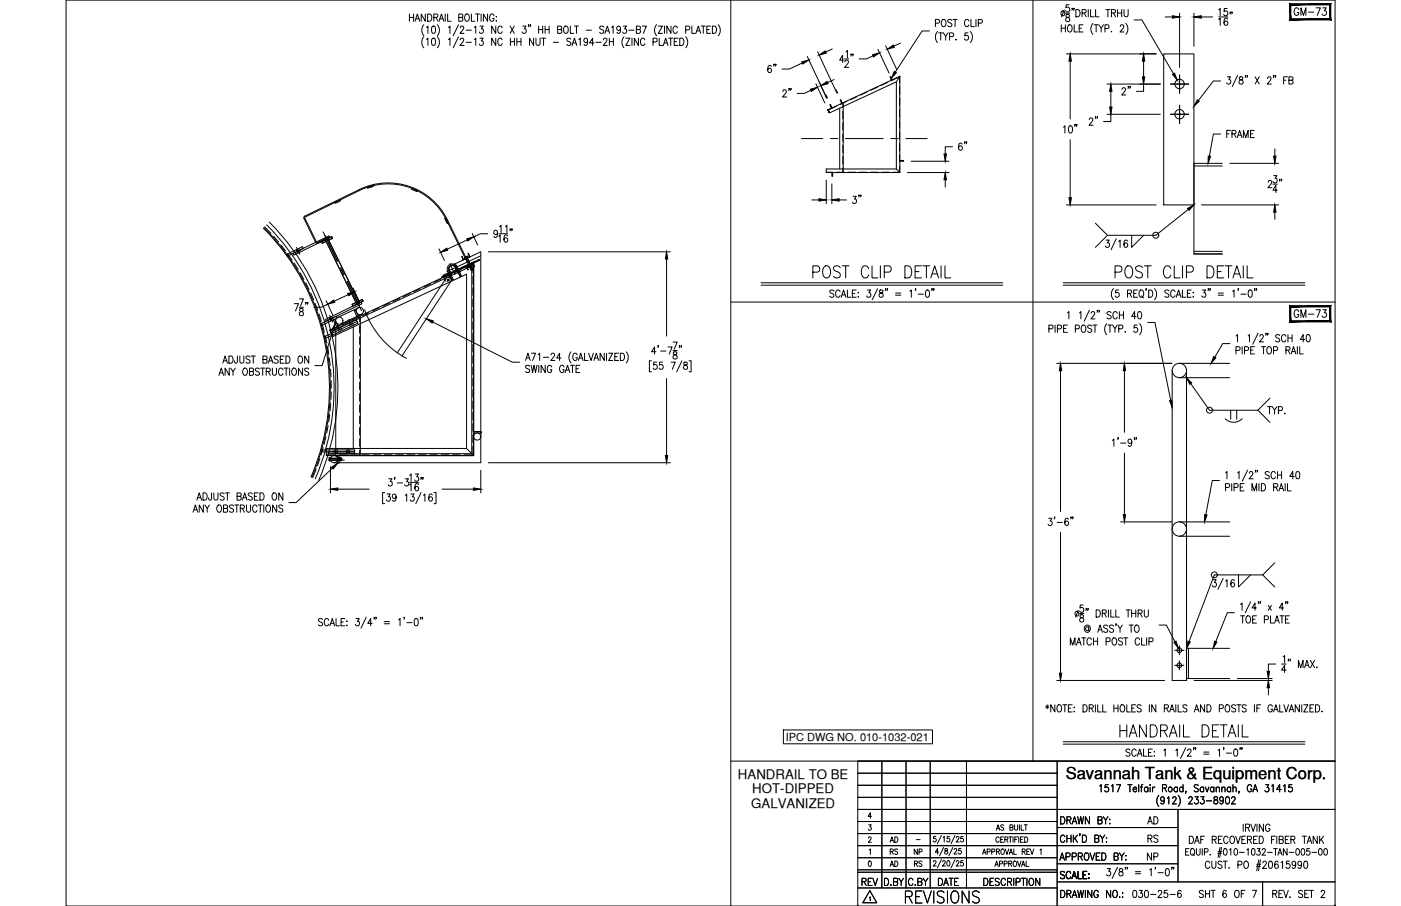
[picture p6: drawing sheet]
<svg xmlns="http://www.w3.org/2000/svg" width="432mm" height="279mm" viewBox="0 0 432 279" stroke-linecap="round" stroke-linejoin="round" font-family="sans-serif">
<defs><g id="words">
<g font-size="7.5">
<text x="344.3" y="228.6">HANDRAIL DETAIL</text>
<text x="278.3" y="279.8">REVISIONS</text>
</g>
<g font-size="7.1">
<text x="249.8" y="86.8">POST CLIP DETAIL</text>
<text x="342.9" y="86.8">POST CLIP DETAIL</text>
</g>
<g font-size="5.7">
<text x="397.9" y="6">GM-73</text>
<text x="240.2" y="23.6" transform="rotate(-90 240.2 23.6)">6&quot;</text>
<text x="240.2" y="31">2&quot;</text>
<text x="349.6" y="30.7" transform="rotate(-90 349.6 30.7)">2&quot;</text>
<text x="339.4" y="39.9" transform="rotate(-90 339.4 39.9)">2&quot;</text>
<text x="299.2" y="47.6" transform="rotate(-90 299.2 47.6)">6&quot;</text>
<text x="377.1" y="43.7">FRAME</text>
<text x="261.8" y="63.9">3&quot;</text>
<text x="397.9" y="99.1">GM-73</text>
<text x="352.8" y="255.4">AD</text>
<text x="264.9" y="274.5">REV</text>
<text x="288.2" y="274.5">DATE</text>
</g>
<g font-size="5.3">
<text x="352.8" y="261.1">RS</text>
<text x="352.8" y="266.3">NP</text>
<text x="348.2" y="278">030-25-6</text>
<text x="368.7" y="278">SHT 6 OF 7</text>
</g>
<text font-size="5.1" x="328.5" y="240.3">Savannah Tank &amp; Equipment Corp.</text>
<g font-size="4.9">
<text x="273.4" y="261.1">AD</text>
<text x="273.4" y="268.5">AD</text>
<text x="280.8" y="268.5">RS</text>
</g>
<g font-size="4.4">
<text x="273.4" y="264.6">RS</text>
<text x="280.8" y="264.6">NP</text>
</g>
<g font-size="4.1">
<text x="227.4" y="240.2">HANDRAIL TO BE</text>
<text x="231.9" y="244.7">HOT-DIPPED</text>
<text x="231.5" y="249.2">GALVANIZED</text>
</g>
<text font-size="3.4" x="242.2" y="228.5">IPC DWG NO. 010-1032-021</text>
<text font-size="2.6" x="281.5" y="260">-</text>
</g></defs>
<!-- layer: 0 -->
<g fill="none" stroke="#000" stroke-width=".31">
<path d="M20.4 0h391.1v279.4h-391.1zM225.2 0v279.4M318.4 0v234.7M225.2 93.2h186.3M225.2 234.7h186.3M264.4 238.4h61.4M264.4 234.7v44.7M271.8 234.7v39.1M279.3 234.7v39.1M286.7 234.7v39.1M297.9 234.7v39.1M325.8 234.7v44.7"/>
<path d="M264.4 242.2h61.4M264.4 245.9h61.4M264.4 253.3h61.4M264.4 257.1h61.4M264.4 249.6h147.1M325.8 255.2h37.3M363.1 249.6v22.4M264.4 264.5h61.4M264.4 260.8h98.7M264.4 269h61.4M264.4 268.2h61.4M264.4 273.8h61.4"/>
<path d="M325.8 272h85.7M325.8 266.4h37.3"/>
</g>
<!-- layer: TEXT -->
<g fill="none" stroke="#000" stroke-width=".31">
<path d="M126.2 4.3v2.3M126.2 5.4h1.3M127.5 4.3v2.3M127.9 6.6l.7-2.3 .8 2.3M128.2 5.8h.9M130.6 7.6a2.64 2.64 0 0 0 0 3.4M130.6 11.3a2.64 2.64 0 0 0 0 3.5M131.1 4.3v2.3l-1.3-2.3v2.3M131.4 8.5l.5-.5v2.3M131.4 12.2l.5-.4v2.2M131.8 4.3a1.13 1.13 0 0 1 1.3 1.1 1.13 1.13 0 0 1-1.3 1.2zM133.2 8.1l.5-.1a1.44 1.44 0 0 1 0 2.3h-.2a1.65 1.65 0 0 1-.3-2.2z"/>
<path d="M133.2 11.9l.5-.1a1.44 1.44 0 0 1 0 2.2h-.2a1.65 1.65 0 0 1-.3-2.1zM133.7 5.4l1.1-.1 .2-.3-.2-.6-1.1-.1v2.3M134.3 5.4l.7 1.2M134.8 7.6a2.57 2.57 0 0 1 0 3.4M134.8 11.3a2.57 2.57 0 0 1 0 3.5M135.3 6.6l.8-2.3 .7 2.3M135.6 5.8h.9M137.2 4.3v2.3M138 4.3v2.3h1M138.2 8.5l.5-.5v2.3M138.2 12.2l.5-.4v2.2M141.3 7.6l-1.6 3.4"/>
<path d="M141.3 11.3l-1.6 3.5M141.4 5.4l1.1-.1 .1-.8-1.2-.2v2.3l1.2-.2 .1-.6-.5-.4M141.8 8.6l.4-.6h.4l.3 .5-.2 .7-.9 1.1h1.2M141.8 12.3l.4-.5h.4l.3 .4-.2 .7-.9 1.1h1.2M143.6 4.4l.1-.1a1.14 1.14 0 0 1 1 1.1 1.14 1.14 0 0 1-1 1.2 1.46 1.46 0 0 1-.1-2.2zM143.7 9.3h1.6M143.7 13h1.6M145.3 4.3v2.3h1.1M146.2 8.5l.4-.5v2.3M146.2 12.2l.4-.4v2.2M146.6 4.3h1.2M147.2 4.3v2.3"/>
<path d="M147.9 8h1l-.5 .9a.69 .69 0 0 1 .5 1.1 .69 .69 0 0 1-1.2-.1M147.9 11.8h1l-.5 .8a.69 .69 0 0 1 .5 1.1 .69 .69 0 0 1-1.2-.1M148.3 4.3v2.3M150.3 4.3v2.3l-1.3-2.3v2.3M152.3 4.8a.7 .7 0 0 0-.9-.5 .7 .7 0 0 0-.5 .9v.5a.7 .7 0 0 0 .7 .9 .7 .7 0 0 0 .7-.9h-.5M152.8 8v2.3l-1.3-2.3v2.3M152.8 11.8v2.2l-1.3-2.2v2.2M153 5.1v.2zM153 6.4v.2zM154.8 8.6a.7 .7 0 0 0-.8-.6 .7 .7 0 0 0-.6 .9v.5a.7 .7 0 0 0 .5 .9 .7 .7 0 0 0 .9-.5M154.8 12.3a.7 .7 0 0 0-.8-.5 .7 .7 0 0 0-.6 .8v.5a.7 .7 0 0 0 .5 .9 .7 .7 0 0 0 .9-.5M157.2 8l1.3 2.3"/>
<path d="M157.3 11.8v2.2M157.3 12.8h1.3M158.5 8l-1.3 2.3M158.6 11.8v2.2M159.3 12.8h1.3M159.3 11.8v2.2M160.6 11.8v2.2M161.1 8h1l-.5 .9a.69 .69 0 0 1 .5 1.1 .69 .69 0 0 1-1.2-.1M163 7.7h-.2h.2l-.2 .6M163.6 7.7h-.2h.2l-.2 .6M164.5 11.8v2.2l-1.3-2.2v2.2M165.2 11.8v1.6l.5 .6 .7-.3 .1-1.9"/>
<path d="M166 8v2.3M166 9.1h1.3M166.9 11.8h1.3M167.3 8v2.3M167.5 11.8v2.2M168 9.1h1.2M168 8v2.3M169.2 8v2.3M170.5 13h1.6M171.9 9.1l1.1-.1 .1-.7-1.2-.3v2.3l1.2-.2v-.6l-.4-.4M174.1 8.1l.1-.1a1.14 1.14 0 0 1 1 1.2 1.14 1.14 0 0 1-1 1.1 1.44 1.44 0 0 1-.1-2.2zM175.8 8v2.3h1"/>
<path d="M176 12.1l-.5-.3-.8 .3 .2 .5 1 .5 .1 .6-.5 .3-.8-.3M176.3 14l.7-2.2 .8 2.2M176.6 13.3h.9M177 8h1.3M177.7 8v2.3M178.4 12.2l.5-.4v2.2M180.7 9.3h1.6M181.1 12.5a.64 .64 0 0 1-1 .5 .64 .64 0 0 1 .1-1.1l.3-.1a1.3 1.3 0 0 1 .1 2.2l-.6-.3M183.1 13.3h-1.4l.9-1.5v2.2M183.6 13h1.7M186 12.3l.4-.5 .5 .1 .2 .3-.3 .7-.9 1.1h1.3M186.1 8.4l-.5-.4-.8 .4 .2 .5 1 .5 .1 .6-.5 .3-.8-.3"/>
<path d="M186.5 10.3l.7-2.3 .7 2.3M186.7 9.5h.9M187.8 12.8h1.3M187.8 11.8v2.2M188.5 8.5l.5-.5v2.3M189.1 11.8v2.2M191.2 8.8a.6 .6 0 0 1-.6 .6 .6 .6 0 0 1-.5-.7l.5-.7a1.23 1.23 0 0 1 .7 1.2 1.23 1.23 0 0 1-.8 1.1l-.3-.3M192.1 8h1l-.6 .9a.69 .69 0 0 1 .6 1.1 .69 .69 0 0 1-1.2-.1M192.3 11.3a2.57 2.57 0 0 0 0 3.5M192.9 11.8h1.2l-1.2 2.2h1.2M193.8 9.3h1.6M194.8 11.8v2.2"/>
<path d="M196.1 9.1l1.1-.1 .2-.3-.2-.6-1.1-.1v2.3l1.2-.2 .1-.6-.5-.4M196.8 11.8v2.2l-1.3-2.2v2.2M197.9 8h1.3l-.9 2.3M198.8 12.3a.7 .7 0 0 0-.9-.5 .7 .7 0 0 0-.5 .8v.5a.7 .7 0 0 0 .5 .9 .7 .7 0 0 0 .9-.5M201.3 12.9l1.1-.1 .1-.3-.1-.6-1.1-.1v2.2M202.4 7.6a2.57 2.57 0 0 0 0 3.4M202.9 8h1.3l-1.3 2.3h1.3M203.2 11.8v2.2h1.1M204.4 14l.8-2.2 .7 2.2M204.7 13.3h.9M204.8 8v2.3M206.1 11.8h1.2"/>
<path d="M206.7 11.8v2.2M206.8 8v2.3l-1.3-2.3v2.3M207.8 12.8h.7M208.8 8.6a.7 .7 0 0 0-.8-.5 .7 .7 0 0 0-.6 .8v.5a.7 .7 0 0 0 .5 .9 .7 .7 0 0 0 .9-.5M209 11.8h-1.2v2.2h1.2M209.5 11.8a1.13 1.13 0 0 1 1.3 1.1 1.13 1.13 0 0 1-1.3 1.1zM211.3 9.2l1.1-.1 .2-.3-.2-.7-1.1-.1v2.3M211.3 11.3a2.57 2.57 0 0 1 0 3.5M213.2 8v2.3h1.1M214.5 10.3l.7-2.3 .7 2.3M214.8 9.5h.9M216.1 8h1.3"/>
<path d="M216.7 8v2.3M217.8 9.1h.8M219 8h-1.2v2.3h1.2M219.6 8a1.13 1.13 0 0 1 1.3 1.2 1.13 1.13 0 0 1-1.3 1.1zM221.4 7.6a2.57 2.57 0 0 1 0 3.4M267.7 258.5l.2-.4 .6 .3-.9 1.4h1M267.7 254.4h.8l-.4 .6a.51 .51 0 0 1 .4 .8 .51 .51 0 0 1-.9-.1M268.6 251.8h-1l.7-1.2v1.7M288.4 258h-.6l-.1 .7a.52 .52 0 0 1 .7 0 .52 .52 0 0 1 0 .8 .52 .52 0 0 1-.8-.2M290.1 257.6l-1.2 2.6M290.7 258.3l.3-.3v1.7M292.6 258h-.6l-.1 .7a.52 .52 0 0 1 .8 0 .52 .52 0 0 1-.1 .8 .52 .52 0 0 1-.8-.2"/>
<path d="M294.3 257.6l-1.2 2.6M294.7 258.4l.3-.4 .6 .3-.9 1.4h.9M296.8 258h-.6l-.1 .7a.52 .52 0 0 1 .8 0 .52 .52 0 0 1-.1 .8 .52 .52 0 0 1-.8-.2M307.1 256l.5-1.6 .5 1.6M307.3 255.5h.7M308 258.5a.52 .52 0 0 0-.7-.4 .52 .52 0 0 0-.4 .6v.4a.52 .52 0 0 0 .4 .7 .52 .52 0 0 0 .7-.4M308.4 258.9h.6M309.3 258.1h-.9v1.7h.9M309.4 254.6l-.4-.2-.6 .2 .2 .4 .6 .3 .2 .5-.4 .2-.6-.2M309.7 258.9l.8-.1v-.6l-.8-.1v1.7M310.2 258.9l.5 .9M310.9 258.1h1"/>
<path d="M311.3 255.2l.8-.1v-.7h-.8v1.6l.8-.1 .1-.4-.3-.3M311.4 258.1v1.7M312.2 258.1v1.7M312.7 254.4v1.2l.4 .4 .5-.2v-1.4M312.8 258.9h.5M313.6 258.1h-.8v1.7M314 258.1v1.7M314.2 254.4v1.6M314.5 258.9h.6M314.7 254.4v1.6h.9M315.4 258.1h-.9v1.7h.9M315.7 254.4h.9"/>
<path d="M315.8 258.1a.84 .84 0 0 1 1 .8 .84 .84 0 0 1-1 .9zM316.2 254.4v1.6M326.9 251.9a1.13 1.13 0 0 1 1.3 1.1 1.13 1.13 0 0 1-1.3 1.1zM328.2 258.1a.7 .7 0 0 0-.8-.6 .7 .7 0 0 0-.6 .9v.5a.7 .7 0 0 0 .6 .9 .7 .7 0 0 0 .8-.6M328.8 252.9l1.1-.1 .2-.3-.2-.5-1.1-.1v2.2M328.8 257.5v2.3M328.8 258.6h1.3M329.5 252.9l.6 1.2M330.1 257.5v2.3M330.5 254.1l.7-2.2 .7 2.2M330.7 253.4h.9M330.8 257.5v2.3"/>
<path d="M331.3 258.5l.8 1.3M332.1 257.5l-1.3 1.5M332.2 251.9l.4 2.2 .5-2.2 .4 2.2 .5-2.2M332.9 257.2h-.2h.2l-.2 .5M333.6 257.5a1.13 1.13 0 0 1 1.3 1.1 1.13 1.13 0 0 1-1.3 1.2zM335.8 251.9v2.2l-1.3-2.2v2.2M337.4 258.6l1.1-.1 .2-.3-.2-.6-1.1-.1v2.3l1.2-.3 .1-.5-.5-.4M338.4 252.9l1.1-.1 .2-.3-.2-.5-1.1-.1v2.2l1.2-.2 .1-.5-.5-.5M338.9 242.4l.5-.4v2.2M339 257.5l.8 1.1v1.2M340 251.9l.8 1v1.2M340.5 257.5l-.7 1.1"/>
<path d="M340.9 258.4h.2zM340.9 259.7h.2zM341.5 251.9l-.7 1M341.6 242h-.9l-.1 .9a.69 .69 0 0 1 1 .1 .69 .69 0 0 1-.1 1 .69 .69 0 0 1-1-.2M342 252.6v.2zM342 253.9v.2zM342.6 242.4l.4-.4v2.2M344.1 242h1.3l-1 2.2M347.6 242h1.3M348.3 242v2.2M349.3 243.4h1l-.1-.5a.63 .63 0 0 0-.8 .1 .63 .63 0 0 0 .1 .9 .63 .63 0 0 0 .8 0M351 242v2.2"/>
<path d="M351.5 242.7h.6M352.2 242l-.3 .1-.1 .3v1.8M353.8 243a.64 .64 0 0 0-.9 0 .64 .64 0 0 0 0 .9 .64 .64 0 0 0 .9 0M353.8 242.7v1.5M354.5 242v.2zM354.5 242.8v1.4M355.2 242.7v1.5M355.9 242.7l-.4 .1-.3 .6M357.2 245.3a2.57 2.57 0 0 0 0 3.4M358.3 243l1.1-.1 .1-.7-1.2-.2v2.2M358.9 246.4a.6 .6 0 0 1-.7 .7 .6 .6 0 0 1-.5-.8l.5-.6a1.21 1.21 0 0 1 .7 1.1 1.21 1.21 0 0 1-.7 1.1l-.4-.3M358.9 243l.7 1.2"/>
<path d="M359.8 246.1l.4-.4v2.2M361.4 246.2l.4-.5h.3l.4 .4-.3 .8-.9 1h1.3M362.9 243a.69 .69 0 0 0-1.2 .3 .69 .69 0 0 0 .8 .9l.4-.3M362.9 242.7v1.5M363.1 245.3a2.57 2.57 0 0 1 0 3.4M364.6 243a.69 .69 0 0 0-1.1 .3 .69 .69 0 0 0 .8 .9l.3-.3M364.6 242v2.2M365.5 244.1h-.1h.1l-.1 .5M366.4 246.2l.4-.5h.3l.4 .4-.3 .8-.9 1h1.3M366.6 257.9a1.13 1.13 0 0 1 1.3 1.1 1.13 1.13 0 0 1-1.3 1.1zM368.3 245.7h1l-.6 .8a.68 .68 0 0 1 .6 1.1 .68 .68 0 0 1-1.2-.1M368.5 259.4h.9"/>
<path d="M369.3 242.3l-.4-.3-.8 .3 .1 .5 .9 .4 .2 .4v.3l-.4 .3-.8-.3M370.1 258.9h.7M370.1 245.7h1l-.6 .8a.68 .68 0 0 1 .6 1.1 .68 .68 0 0 1-1.2-.1M371 243a.64 .64 0 0 0-.9 0 .64 .64 0 0 0 0 .9 .64 .64 0 0 0 .9 0M371 242.7v1.5M371.3 257.9h-1.2v2.2M371.5 242.7l.5 1.5 .6-1.5M371.8 247h1.6M373.6 258.9l1.1-.1 .1-.7-1.2-.2v2.2M374.1 243a.69 .69 0 0 0-1.1 .3 .69 .69 0 0 0 .8 .9l.3-.3M374.1 242.7v1.5M374.2 258.9l.7 1.2"/>
<path d="M374.3 245.8v.6a.88 .88 0 0 1 .9 .4 .88 .88 0 0 1 0 1l-.3 .1a.72 .72 0 0 1-.9-.7 .72 .72 0 0 1 1-.7l.3-.5a.66 .66 0 0 0-1-.2zM374.8 243.1l.5-.4 .5 .1v1.4M374.8 242.7v1.5M375.5 258.9h.7M376.6 243.1l.4-.4 .5 .1 .1 1.4M376.6 242.7v1.5M376.7 257.9h-1.2v2.2h1.2M377.1 246.4a.64 .64 0 0 1-1 .5 .64 .64 0 0 1 .1-1.1l.2-.1a1.21 1.21 0 0 1 .7 1.1 1.21 1.21 0 0 1-.8 1.1l-.3-.3M378 245.8l.4-.1a1.38 1.38 0 0 1 0 2.2h-.2a1.56 1.56 0 0 1-.2-2.1zM378.5 258.4a.7 .7 0 0 0-.8-.5 .7 .7 0 0 0-.6 .8v.5a.7 .7 0 0 0 .6 .9 .7 .7 0 0 0 .8-.5M379.3 243a.69 .69 0 0 0-1.2 .3 .69 .69 0 0 0 .8 .9l.4-.3M379.3 242.7v1.5"/>
<path d="M379.4 258l.2-.1a1.14 1.14 0 0 1 .9 1.1 1.14 1.14 0 0 1-.9 1.1 1.46 1.46 0 0 1-.2-2.1zM379.6 246.2l.4-.5 .5 .1 .2 .3-.3 .8-.9 1h1.3M380 243.1l.4-.4 .5 .1 .1 1.4M380 242v2.2M380.9 257.9l.7 2.2 .7-2.2M381.9 244.1h-.2h.2l-.2 .5M382.8 258.9h.7M383.2 254.1v2.3M383.9 255.2l1.1-.1 .1-.7-1.2-.3v2.3M383.9 257.9h-1.1v2.2h1.1M384.5 258.9l1.1-.1 .1-.7-1.2-.2v2.2M384.5 255.2l.6 1.2"/>
<path d="M385.1 258.9l.6 1.2M385.5 254.1l.7 2.3 .8-2.3M385.8 242.5a.71 .71 0 0 0-.8-.5 .71 .71 0 0 0-.6 .8v.6a.71 .71 0 0 0 .7 .8 .71 .71 0 0 0 .7-.8h-.5M386.2 244.2l.7-2.2 .7 2.2M386.4 258.9h.7M386.4 243.5h.9M387.4 254.1v2.3M387.5 257.9h-1.1v2.2h1.1M388.1 257.9a1.13 1.13 0 0 1 1.3 1.1 1.13 1.13 0 0 1-1.3 1.1zM389.4 254.1v2.3l-1.3-2.3v2.3M390 242h1l-.5 .8a.67 .67 0 0 1 .5 1.1 .67 .67 0 0 1-1.1-.1M391.4 254.7a.7 .7 0 0 0-.8-.5 .7 .7 0 0 0-.6 .8v.5a.7 .7 0 0 0 .7 .9 .7 .7 0 0 0 .7-.9h-.5"/>
<path d="M391.9 258.9h.7M391.9 242.4l.5-.4v2.2M393.1 257.9h-1.2v2.2M393.5 257.9v2.2M394.3 258.9l1-.1 .2-.3-.2-.5-1-.1v2.2l1.1-.2 .1-.5-.4-.5M394.8 243.5h-1.3l.9-1.5v2.2M395.6 242.4l.4-.4v2.2M396.1 258.9h.8M397.3 257.9h-1.2v2.2h1.2M397.9 258.9l1-.1 .2-.3-.2-.5-1-.1v2.2M398.2 242h-.9l-.1 .9a.7 .7 0 0 1 1 0 .7 .7 0 0 1-.1 1.1 .7 .7 0 0 1-1-.2M398.5 258.9l.6 1.2"/>
<path d="M401.4 257.9h1.3M402 257.9v2.2M403.1 259.4h.9M406 257.9v2.2l-1.3-2.2v2.2M406.7 257.9v2.2M407.2 258.8l.8 1.3M408 257.9l-1.3 1.5M267.8 265.6l.2-.1a.91 .91 0 0 1 .6 .9 .91 .91 0 0 1-.6 .8l-.4-.7zM267.9 262.1l.4-.3v1.7M268 276.8l.2-.2v1.1M268.1 274.7l2.1 3.7h-4.3zM272.6 270.8a1.12 1.12 0 0 1 1.3 1.2 1.12 1.12 0 0 1-1.3 1.1z"/>
<path d="M274.5 273h.2zM275.4 271.9l1.1-.1 .1-.7-1.2-.3v2.3l1.2-.2 .1-.6-.5-.4M277 270.8l.7 1.1v1.2M278.5 270.8l-.8 1.1M281.4 271.4a.71 .71 0 0 0-.9-.5 .71 .71 0 0 0-.5 .8v.5a.71 .71 0 0 0 .5 .9 .71 .71 0 0 0 .9-.6M282.9 271.9l1.1-.1 .1-.7-1.2-.3v2.3l1.2-.2 .1-.6-.5-.4M284.5 270.8l.7 1.1v1.2M286 270.8l-.8 1.1M287.7 265.8l.3-.4 .5 .3-.9 1.4h1M289.3 262.8h-1l.7-1.1v1.7M290.1 265.1l-1.2 2.6M290.5 265.8l.3-.4 .6 .3-.9 1.4h.9"/>
<path d="M290.8 261.4l-1.2 2.5M291.3 261.8v.5a.62 .62 0 0 1 .7 .3 .62 .62 0 0 1-.2 .8 .55 .55 0 0 1-.7-.6 .55 .55 0 0 1 .7-.5l.2-.5zM292 265.5l.2-.1a.91 .91 0 0 1 .6 .8 .91 .91 0 0 1-.6 .9l-.4-.7zM293.7 261.4l-1.3 2.5M294.1 262.1l.2-.4 .6 .3-.9 1.4h.9M294.3 265.1l-1.2 2.6M294.7 265.8l.3-.4 .6 .3-.9 1.4h.9M296.2 261.7h-.7l-.1 .7a.52 .52 0 0 1 .8 0 .52 .52 0 0 1-.1 .8 .52 .52 0 0 1-.7-.2M296.8 265.4h-.6l-.1 .7a.52 .52 0 0 1 .8 0 .52 .52 0 0 1-.1 .8 .52 .52 0 0 1-.8-.1M302.8 263.5l.6-1.7 .5 1.7M303 262.9h.7M303.2 270.8a1.13 1.13 0 0 1 1.3 1.2 1.13 1.13 0 0 1-1.3 1.1z"/>
<path d="M304.2 262.7l.9-.1v-.7l-.9-.1v1.7M305.1 271.9h.7M305.7 262.7l.8-.1v-.7l-.8-.1v1.7M306.3 270.8h-1.2v2.3h1.2M306.6 267.2l.6-1.7 .5 1.7M306.8 266.7h.7M307.1 262.6l.8-.1v-.6l-.8-.1v1.7M307.6 262.6l.5 .9M308 271.2l-.4-.4-.9 .4 .2 .5 .9 .4 .2 .3v.4l-.4 .3-.9-.3M308.1 266.4l.8-.1v-.6l-.8-.2v1.7M308.6 262l.3-.2a.8 .8 0 0 1 .7 .9 .8 .8 0 0 1-.9 .7l-.2-.6zM309.5 266.4l.8-.1 .1-.6-.9-.2v1.7"/>
<path d="M309.8 261.8l.6 1.7 .5-1.7M309.9 271.4a.7 .7 0 0 0-.8-.5 .7 .7 0 0 0-.6 .8v.5a.7 .7 0 0 0 .6 .9 .7 .7 0 0 0 .8-.6M310.5 271.9l1.1-.1 .1-.7-1.2-.3v2.3M310.9 266.3h.8l.1-.6-.9-.2v1.7M311 263.5l.6-1.7 .5 1.7M311.2 271.9l.6 1.2M311.2 262.9h.7M311.4 266.3l.4 .9M312.4 270.8v2.3M312.5 261.8v1.7h.8M312.5 265.6l.2-.1a.8 .8 0 0 1 .7 .9 .8 .8 0 0 1-.9 .7l-.2-.5zM313.2 272l1-.1 .1-.8-1.1-.3v2.3"/>
<path d="M313.6 265.5l.6 1.7 .5-1.7M314.8 270.8h1.3M314.8 267.2l.6-1.7 .5 1.7M315 262.6l.8-.1v-.6l-.8-.1v1.7M315 266.7h.7M315.4 270.8v2.3M315.5 262.6l.5 .9M316.3 265.5v1.7h.8M316.5 262.6h.5M316.5 270.8v2.3M317.4 261.8h-.9v1.7h.9M317.5 271l.2-.2a1.13 1.13 0 0 1 .9 1.2 1.13 1.13 0 0 1-.9 1.1 1.41 1.41 0 0 1-.2-2.1z"/>
<path d="M317.5 261.8l.6 1.7 .5-1.7M320.5 270.8v2.3l-1.3-2.3v2.3M320.5 262.1l.4-.3v1.7M326.6 265.3l.8-2.3 .7 2.3M326.9 274.6a1.13 1.13 0 0 1 1.3 1.1 1.13 1.13 0 0 1-1.3 1.1zM326.9 264.5h.9M328.1 269l-.5-.3-.8 .3 .2 .6 1 .5 .1 .6-.5 .3-.8-.3M328.5 264.2l1.1-.1 .1-.9-1.2-.2v2.3M328.8 275.6l1.1-.1 .2-.3-.2-.5-1.1-.1v2.2M329.5 275.6l.6 1.2M330 269.3a.7 .7 0 0 0-.8-.6 .7 .7 0 0 0-.6 .9v.5a.7 .7 0 0 0 .5 .9 .7 .7 0 0 0 .9-.6M330.3 271l.8-2.3 .7 2.3"/>
<path d="M330.5 276.8l.7-2.2 .7 2.2M330.5 264.2l1-.1 .2-.3-.2-.7-1-.1v2.3M330.6 270.2h.9M330.7 276.1h.9M332.2 274.6l.4 2.2 .5-2.2 .4 2.2 .5-2.2M332.3 268.7v2.3h1M332.3 264.1l1.1-.1 .2-.3-.2-.6-1.1-.1v2.3M333 264.1l.6 1.2M333.8 269.8h.7M334.5 263.1l.2-.1a1.14 1.14 0 0 1 .9 1.2 1.14 1.14 0 0 1-.9 1.1 1.43 1.43 0 0 1-.2-2.2zM334.5 274.6v2.2M335 268.7h-1.2v2.3h1.2"/>
<path d="M335.6 269.5v.2zM335.6 270.8v.2zM336 263l.7 2.3 .7-2.3M336.5 274.6v2.2l-1.3-2.2v2.2M337.9 264.1h.7M338.5 275.1a.7 .7 0 0 0-.8-.5 .7 .7 0 0 0-.6 .8v.5a.7 .7 0 0 0 .7 .9 .7 .7 0 0 0 .7-.9h-.4M339 263h-1.1v2.3h1.1M339.6 263a1.13 1.13 0 0 1 1.3 1.2 1.13 1.13 0 0 1-1.3 1.1zM341.2 267.9h1l-.5 .8a.69 .69 0 0 1 .6 1.1 .69 .69 0 0 1-1.2-.1M342.3 274.6v2.2l-1.3-2.2v2.2M343.3 274.7l.2-.1a1.13 1.13 0 0 1 .9 1.1 1.13 1.13 0 0 1-.9 1.1 1.43 1.43 0 0 1-.2-2.1zM343.4 264.1l1.1-.1 .2-.3-.2-.6-1.1-.1v2.3l1.2-.2 .1-.6-.5-.4"/>
<path d="M344.4 267.4l-1.6 3.4M345 263l.7 1.1v1.2M345.1 268v.6a.89 .89 0 0 1 .9 .4 .89 .89 0 0 1-.1 1 .73 .73 0 0 1-1.1-.5 .73 .73 0 0 1 1-.8l.3-.5a.67 .67 0 0 0-1-.2zM345.1 276.6v.2zM346 275.3v.2zM346 276.6v.2zM346.5 263l-.8 1.1M346.9 267.5h-.1h.1l-.1 .6M347 263.8v.2zM347 265.1v.2zM347.5 267.5h-.2h.2l-.2 .6M349.9 268.8h1.7"/>
<path d="M349.9 269.5h1.7M354.4 268.3l.4-.4v2.2M356.9 269.1h1.6M359.4 268l.5-.1a1.44 1.44 0 0 1 0 2.2h-.2a1.59 1.59 0 0 1-.3-2.1zM361.3 267.5h-.2h.2l-.2 .6M361.8 267.5h-.2h.2l-.2 .6M365.4 262.7h.7M366.5 261.7h-1.1v2h1.1M367.2 261.8a.94 .94 0 0 1 1.1 .5 .94 .94 0 0 1-.3 1.1l-.1 .2a1 1 0 0 1-1.1-.6 1 1 0 0 1 .4-1.2zM367.6 263.3l.5 .6M368.2 260.1l.7-2.2 .7 2.2M368.7 261.7v1.4l.6 .6 .5-.3 .1-1.7"/>
<path d="M370.5 261.7v2M371.2 262.8l1-.1 .1-.8-1.1-.2v2M372.9 266.1a.7 .7 0 0 0-.9-.5 .7 .7 0 0 0-.5 .8v.6a.7 .7 0 0 0 .5 .8 .7 .7 0 0 0 .9-.5M373 263.5v.2zM373.5 265.6v1.6l.5 .6 .7-.3 .1-1.9M375.3 263.1h1.2M375.4 262.6h1.2M376 261.3l-.6 3.1M376.5 261.3l-.6 3.1M376.6 265.9l-.4-.3-.8 .3 .2 .5 .9 .4 .1 .4v.3l-.4 .3-.8-.3M377 265.6h1.3M377.3 261.8l.2-.1a1.09 1.09 0 0 1 .7 1 1.09 1.09 0 0 1-.7 1l-.2-.1-.2-.7z"/>
<path d="M377.6 265.6v2.2M378.8 267.6v.2zM378.9 262.1l.4-.4v2M380.6 261.8l.2-.1a1.09 1.09 0 0 1 .7 1 1.09 1.09 0 0 1-.7 1l-.2-.1-.3-.7zM381.5 266.7l1.1-.1 .1-.8-1.2-.2v2.2M382 262.9h1.5M383.7 265.7l.2-.1a1.13 1.13 0 0 1 .9 1.1 1.13 1.13 0 0 1-.9 1.1 1.43 1.43 0 0 1-.2-2.1zM384.3 262.1l.4-.4v2M385.9 261.8l.3-.1a1.17 1.17 0 0 1 .1 2h-.1a1.43 1.43 0 0 1-.3-1.9zM387.2 267.2h1.3M387.3 266.5h1.3M387.5 261.7h.9l-.5 .8a.61 .61 0 0 1 .5 .9 .61 .61 0 0 1-1.1-.1"/>
<path d="M388 265.2l-.7 3.3M388.5 265.2l-.6 3.3M389 262.2l.4-.5h.3l.3 .4-.2 .7-.9 .9h1.2M389.2 266.1l.4-.5h.4l.3 .4-.3 .7-.9 1.1h1.3M390.7 262.9h1.4M391.2 265.7l.5-.1a1.42 1.42 0 0 1 0 2.2h-.2a1.62 1.62 0 0 1-.3-2.1zM392.3 275.6l1-.1 .1-.7-1.1-.2v2.2M392.5 261.7h1.2M392.9 275.6l.6 1.2M393.1 261.7v2M393.8 263.7l.7-2 .6 2M393.9 265.9l-.5-.3a1.27 1.27 0 0 0 .1 2.2 .64 .64 0 0 0 .6-.6 .64 .64 0 0 0-.6-.7 .64 .64 0 0 0-.7 .6"/>
<path d="M394.1 263.1h.8M394.2 275.6h.7M394.8 266l.5-.4v2.2M395.3 274.6h-1.1v2.2h1.1M395.6 274.6l.7 2.2 .8-2.2M396.7 261.7v2l-1.2-2v2M397.3 262.9h1.5M397.4 265.6h-.8l-.1 .9a.7 .7 0 0 1 1 0 .7 .7 0 0 1-.1 1.1 .7 .7 0 0 1-1-.2M397.6 276.6v.2zM399.4 266.3a.64 .64 0 0 1-1.1 .5 .64 .64 0 0 1 .1-1.1l.3-.1a1.21 1.21 0 0 1 .7 1.1 1.21 1.21 0 0 1-.8 1.1l-.3-.3M399.6 261.8l.3-.1a1.09 1.09 0 0 1 .6 1 1.09 1.09 0 0 1-.6 1l-.3-.1-.2-.7zM401.2 266.3a.6 .6 0 0 1-.9 .5 .6 .6 0 0 1-.2-.9 .6 .6 0 0 1 1 0l.1 .4a1.07 1.07 0 0 1-.8 1.5l-.3-.3"/>
<path d="M401.2 261.8l.3-.1a1.09 1.09 0 0 1 .7 1 1.09 1.09 0 0 1-.7 1l-.3-.1-.2-.7zM401.5 274.9l-.5-.3-.8 .3 .2 .5 .9 .4 .2 .4v.3l-.5 .3-.8-.3M402.1 265.7l.4-.1a1.42 1.42 0 0 1 0 2.2h-.2a1.62 1.62 0 0 1-.2-2.1zM402.1 275.6h.7M402.8 260.1l.8-2.2 .7 2.2M403.3 274.6h-1.2v2.2h1.2M403.6 274.6h1.2M403.6 261.7h-.8l-.1 .9a.63 .63 0 0 1 .9 0 .63 .63 0 0 1-.1 .9 .63 .63 0 0 1-.9-.2M404.2 274.6v2.2M404.3 262.9h1.5M406.6 261.8l.3-.1a1.17 1.17 0 0 1 .1 2h-.1a1.43 1.43 0 0 1-.3-1.9zM407.2 275.1l.3-.5h.4l.4 .4-.3 .7-.9 1.1h1.3"/>
<path d="M408.2 261.8l.3-.1a1.17 1.17 0 0 1 .1 2h-.1a1.43 1.43 0 0 1-.3-1.9z"/>
<circle cx="360.7" cy="243.4" r=".69"/>
</g>
<!-- layer: DIM -->
<g fill="none" stroke="#000" stroke-width=".31">
<path d="M247.3 19.4l-4.1 1.9h-2.2M248.8 17.4l6 12.8M252 15.9l5.9 12.8M256.5 15.1l-2 .9M260.1 18.5h-1.3l.9-1.4v2.2M260.3 18.2h1.3M260.4 19.1l.4-.6h.3l.4 .5-.3 .7-.9 1.1h1.3M260.7 16l.5-.4v2.2M262.4 16.7h-.2h.2l-.2 .6M262.9 16.7h-.1h.1l-.1 .6M269.1 17.2l-2.1 1h-2.2M270.6 15.2l3.4 7.3"/>
<path d="M273 14.1l3.4 7.3M277.5 13.3l-2 .9M286.4 9.5h-2.2l-8.3 12.7M288.3 7.2l1.1-.2 .2-.3-.2-.6-1.1-.1v2.2M288.9 9.7a2.57 2.57 0 0 0 0 3.4M289.3 10.1h1.3M289.9 10.1v2.3M290.5 6.1l.2-.1a1.13 1.13 0 0 1 .9 1.1 1.13 1.13 0 0 1-.9 1.1 1.41 1.41 0 0 1-.2-2.1zM290.7 10.1l.8 1.1v1.2M292.2 10.1l-.7 1.1M292.7 11.3l1-.1 .1-.8-1.1-.3v2.3M293.4 6.3l-.5-.3-.8 .3 .2 .5 1 .6-.1 .7-.6 .1-.5-.3"/>
<path d="M293.7 6h1.3M294.4 6v2.2M294.6 12.1v.3zM298.3 10.1h-.8l-.2 1a.7 .7 0 0 1 1.1 0 .7 .7 0 0 1-.1 1 .7 .7 0 0 1-1-.2M298.6 6.5a.7 .7 0 0 0-.8-.5 .7 .7 0 0 0-.5 .8v.6a.7 .7 0 0 0 .5 .8 .7 .7 0 0 0 .8-.5M299.1 9.7a2.57 2.57 0 0 1 0 3.4M299.3 6v2.2h1M300.8 6v2.2M301.5 7.2l1.1-.2 .2-.3-.2-.6-1.1-.1v2.2M327.1 7.6v2.3M327.1 8.7h1.3M328 3l-.8 2.2"/>
<path d="M328.4 7.6v2.3M328.4 4.1h1.3M328.6 4.6v.6a.89 .89 0 0 1 .9 .4 .89 .89 0 0 1 0 1 .72 .72 0 0 1-1.1-.5 .72 .72 0 0 1 1-.8l.2-.5a.66 .66 0 0 0-1-.2zM328.7 16.6h27.6M329.4 7.7l.1-.1a1.13 1.13 0 0 1 1 1.2 1.13 1.13 0 0 1-1 1.1 1.43 1.43 0 0 1-.1-2.2zM329.5 1.5h-.9l-.1 .9a.7 .7 0 0 1 1.1 0 .7 .7 0 0 1-.1 1.1 .7 .7 0 0 1-1.1-.2M329.8 18.9v17.8M330.5 2.6h-.2h.2l-.2 .6M331.1 2.6h-.2h.2l-.2 .6M331.1 7.6v2.3h1M331.6 2.9a1.13 1.13 0 0 1 1.3 1.2 1.13 1.13 0 0 1-1.3 1.1zM332.6 8.7h.7"/>
<path d="M333.5 4l1.1-.1 .2-.3-.2-.6-1.1-.1v2.3M333.8 7.6h-1.2v2.3h1.2M334.1 4l.7 1.2M335.4 2.9v2.3M336.1 2.9v2.3h1.1M336.8 7.2a2.55 2.55 0 0 0 0 3.4M337.2 7.6h1.3M337.7 2.9v2.3h1.1M337.8 7.6v2.3M338.7 7.6l.7 1.1v1.2M340.1 7.6l-.7 1.1M340.6 8.8l1.1-.1 .1-.3-.1-.7-1.1-.1v2.3"/>
<path d="M340.8 2.9h1.3M341.5 2.9v2.3M342.5 9.8h.1zM342.6 4l1-.1 .2-.3-.2-.6-1-.1v2.3M343.2 4l.6 1.2M344.4 2.9v2.3M344.4 4h1.3M345.3 8.2l.3-.6 .6 .1 .2 .4-.3 .7-.9 1.1h1.2M345.7 2.9v2.3M346.4 2.9v1.7l.6 .6 .6-.3 .1-2M347 7.2a2.55 2.55 0 0 1 0 3.4M349.6 6.1h2.3l9.8 16.7"/>
<path d="M352.5 18.9v4.8M359.1 5.2h2.2M363.6 4.1v16.7M368 4.1v10.2M370.2 5.2h3.6M375.6 3l.5-.4v2.2M375.6 6l.5-.4v2.2M375.6 5.2h2.8M378.2 2.6h-.9v1a.69 .69 0 0 1 1 0 .69 .69 0 0 1-.1 1 .69 .69 0 0 1-1-.2M378.3 5.9l-.5-.3a1.28 1.28 0 0 0 .1 2.2 .65 .65 0 0 0 .5-.9 .65 .65 0 0 0-1.1-.1v.3M379.2 3.8h-.1h.1l-.1 .5M379.8 3.8h-.2h.2l-.2 .5"/>
<path d="M249.9 27.9l-2 .9h-2.2M251.5 25.8l2.7 6M254.3 29.2l.5 1.1M254.5 29.1l.5 1.1M257.1 24.5l-2.1 1M257.7 27.7l.5 1M327.8 39.2l.4-.4v2.2M329.6 38.9l.4-.1a1.44 1.44 0 0 1 0 2.2h-.2a1.58 1.58 0 0 1-.2-2.1zM331.4 38.5h-.2h.2l-.2 .5M331.9 38.5h-.2h.2l-.2 .5M341.2 25.9h16.4M341.2 35.2h16.4"/>
<path d="M342.4 35.2v2.3h-2.3M342.4 28.2v4.8M352.5 25.9v2.3h-2.3M376.2 25h-2.2l-4.7 6M378.2 23.7h1l-.5 .8a.68 .68 0 0 1 .6 1.1 .68 .68 0 0 1-1.2-.1M381.4 23.3l-1.6 3.4M382.1 23.8v.6a.82 .82 0 0 1 .9 .5 .82 .82 0 0 1-.3 1 .73 .73 0 0 1-.9-.7 .73 .73 0 0 1 1-.7l.3-.5a.66 .66 0 0 0-1-.2zM384 23.4h-.2h.2l-.2 .5M384.5 23.4h-.2h.2l-.2 .5M386.8 23.7l1.3 2.2M388.1 23.7l-1.3 2.2M390.7 24.2l.3-.5 .6 .1 .1 .3-.2 .8-.9 1h1.2"/>
<path d="M392.6 23.4h-.1h.1l-.1 .5M393.2 23.4h-.2h.2l-.2 .5M395.6 24.7h.7M396.8 23.7h-1.2v2.2M397.3 24.7l1-.1 .1-.7-1.1-.2v2.2l1.1-.2 .1-.5-.4-.5M254.7 55.5v7.3M256.4 56.7v6.1M279.7 53.2h12.8M280.8 49.7h11.7M291.3 55.4v2.3M293.6 45.3h-2.3v2.2M329.8 43.1v17.9"/>
<path d="M376.2 41.3h-2.2l-1.3 6.9M379.1 50.4h15M390.9 56.2l.3-.5h.4l.4 .4-.3 .7-.9 1.1h1.2M392.3 56.8h1.4M392.6 54.2h1l-.6 .8a.68 .68 0 0 1 .6 1.1 .68 .68 0 0 1-1.2-.1M392.9 45.9v2.3M393.7 58.7h-1.4l.9-1.5v2.2M394.5 55.4h-.2h.2l-.2 .5M395 55.4h-.1h.1l-.1 .5M135.3 76.8l1.7 3.5M144 74l-6.2 2.9M145.5 72l1.7 3.5"/>
<path d="M150.3 72.1h-2.2l-2.1 .9M150.5 77.7h56.1M153.3 71.7a.64 .64 0 0 1-1 .5 .64 .64 0 0 1 .1-1.1l.3-.1a1.3 1.3 0 0 1 .1 2.2l-.5-.3M153.7 72.9l.5-.4v2.2M153.7 72.1h2.8M154 69.9l.4-.4v2.2M155.8 69.9l.4-.4v2.2M156.4 72.8l-.5-.3a1.29 1.29 0 0 0 .1 2.2 .64 .64 0 0 0 .6-.6 .64 .64 0 0 0-.6-.7 .64 .64 0 0 0-.7 .6M157.3 70.7h-.2h.2l-.2 .5M157.9 70.7h-.2h.2l-.2 .5M205.4 79.9v23.7M250.2 61.7h2.2"/>
<path d="M258.6 61.7h2.3M328.7 63.2h27.6M337.6 68.8l3.7 3.8M340.9 74h1l-.6 .9a.69 .69 0 0 1 .6 1 .69 .69 0 0 1-1.2 0M344 73.6l-1.6 3.4M344.8 74.5l.4-.5v2.3M347.5 74.4l-.6-.4a1.32 1.32 0 0 0 .1 2.3 .65 .65 0 0 0 .6-1 .65 .65 0 0 0-1.1-.1l-.1 .3M348.8 72.6v3.7l3.7-3.7M366.2 64.6l-10 8h-14.9l-3.7 3.7M370.3 63.2h23.8M392.9 65.4v2.2M90.7 93.6h1.3l-.9 2.3"/>
<path d="M92.3 92.2h1.2l-.9 2.2M92.3 94.8h1.2M92.4 95.2v.7a.89 .89 0 0 1 1 .4 .89 .89 0 0 1-.1 1 .72 .72 0 0 1-1.1-.5 .72 .72 0 0 1 1-.8l.2-.5a.64 .64 0 0 0-1-.3zM94.3 93.3h-.2h.2l-.2 .6M94.9 93.3h-.2h.2l-.2 .6M100.5 92.8l2.1 4.4M101 93.8l-2 1h-2.2M107.3 90.9l-4.3 2M108.8 88.9l2.1 4.5M133.4 99.3l24.5 12.4h2.2M234.5 87.9h74.6M234.5 87.2h74.6"/>
<path d="M257 89.7l-.4-.3-.9 .3 .2 .6 1 .5 .1 .6-.4 .3-.9-.3M258.9 90a.7 .7 0 0 0-.8-.6 .7 .7 0 0 0-.5 .9v.5a.7 .7 0 0 0 .5 .9 .7 .7 0 0 0 .8-.6M259.3 91.7l.7-2.3 .7 2.3M259.5 90.9h.9M261.2 89.4v2.3h1.1M262.7 90.5h.7M263.9 89.4h-1.2v2.3h1.2M264.5 90.2v.2zM264.5 91.5v.2zM267.3 89.4h1l-.5 .9a.68 .68 0 0 1 .5 1 .68 .68 0 0 1-1.2-.1M270.5 89l-1.6 3.4M271.1 89.5v.7a.91 .91 0 0 1 .9 .4 .91 .91 0 0 1 0 1 .73 .73 0 0 1-1.1-.5 .73 .73 0 0 1 .9-.8l.3-.6a.66 .66 0 0 0-1-.2z"/>
<path d="M273 89.1h-.2h.2l-.2 .5M273.6 89.1h-.2h.2l-.2 .5M276 90.4h1.6M276 91h1.6M280.4 89.9l.5-.5v2.3M282.3 89.1h-.2h.2l-.2 .5M283 90.7h1.6M285.5 89.5l.5-.1a1.44 1.44 0 0 1 0 2.3h-.2a1.64 1.64 0 0 1-.3-2.2zM287.3 89.1h-.2h.2l-.2 .5M287.9 89.1h-.2h.2l-.2 .5M327.7 87.9h74.5M327.7 87.2h74.5"/>
<path d="M329 96.5l.4-.4v2.2M332.7 96.5l.4-.4v2.2M335.8 95.7l-1.7 3.4M336.3 96.6l.4-.5h.3l.4 .4-.3 .8-.9 1h1.3M338.3 95.8h-.2h.2l-.2 .5M338.8 95.8h-.1h.1l-.1 .5M341.1 99.8a2.57 2.57 0 0 0 0 3.4M342.5 96.4l-.5-.3-.8 .3 .2 .5 1 .6 .1 .5a.74 .74 0 0 1-1.3 0M343.2 89a2.57 2.57 0 0 0 0 3.4M344.4 96.6a.7 .7 0 0 0-.9-.5 .7 .7 0 0 0-.5 .8v.6a.7 .7 0 0 0 .5 .8 .7 .7 0 0 0 .9-.5M344.8 89.4h-.9l-.1 1a.7 .7 0 0 1 1 0 .7 .7 0 0 1-.1 1 .7 .7 0 0 1-1-.2M345 96.1v2.2"/>
<path d="M345 97.2h1.3M346.3 96.1v2.2M347.5 90.5l1.1-.1 .2-.3-.2-.6-1.1-.1v2.3M348.1 90.5l.7 1.2M349.4 90.5h.7M350.1 97.6h-1.3l.9-1.5v2.2M350.6 89.4h-1.2v2.3h1.2M350.9 96.2l.4-.1a1.4 1.4 0 0 1 0 2.2h-.2a1.61 1.61 0 0 1-.2-2.1zM351.2 99.8a2.57 2.57 0 0 1 0 3.4M351.4 89.5l.2-.1a1.14 1.14 0 0 1 .9 1.2 1.14 1.14 0 0 1-.9 1.1 1.45 1.45 0 0 1-.2-2.2zM351.9 91.2l.5 .7M353.3 89.1h-.2h.2l-.2 .5"/>
<path d="M353.7 99.4h2.3l4.8 24.1M354 89.4a1.13 1.13 0 0 1 1.3 1.2 1.13 1.13 0 0 1-1.3 1.1zM355.8 89a2.57 2.57 0 0 1 0 3.4M360.3 89.7l-.5-.3-.8 .3 .2 .6 1 .5 .1 .6-.5 .3-.8-.3M362.2 90a.7 .7 0 0 0-.9-.6 .7 .7 0 0 0-.5 .9v.5a.7 .7 0 0 0 .5 .9 .7 .7 0 0 0 .9-.6M362.5 91.7l.8-2.3 .7 2.3M362.8 90.9h.9M364.4 89.4v2.3h1.1M366 90.5h.7M367.1 89.4h-1.1v2.3h1.1M367.8 90.2v.2zM367.8 91.5v.2z"/>
<path d="M370.6 89.4h1l-.6 .9a.69 .69 0 0 1 .6 1 .69 .69 0 0 1-1.2-.1M372.5 89.1h-.2h.2l-.2 .5M373 89.1h-.1h.1l-.1 .5M375.5 90.4h1.6M375.5 91h1.6M379.9 89.9l.4-.5v2.3M381.7 89.1h-.2h.2l-.2 .5M382.4 90.7h1.7M385 89.5l.4-.1a1.44 1.44 0 0 1 0 2.3h-.2a1.58 1.58 0 0 1-.2-2.2zM386.8 89.1h-.2h.2l-.2 .5M387.3 89.1h-.2h.2l-.2 .5M67.5 115.7l.7-2.2 .7 2.2"/>
<path d="M67.8 115h.9M68.7 112l.7-2.2 .7 2.2M68.9 111.3h.9M70.5 109.8a1.13 1.13 0 0 1 1.4 1.1 1.13 1.13 0 0 1-1.4 1.1zM70.7 113.5v2.2l-1.3-2.2v2.2M71.1 113.5l.7 1.1v1.1M72.5 113.5l-.7 1.1M73.2 109.8l-.1 2-.3 .2-.3-.1-.2-.6M73.9 109.8v1.6a.62 .62 0 0 0 .6 .6 .62 .62 0 0 0 .7-.6v-1.6M75.2 113.6l.2-.1a1.13 1.13 0 0 1 .9 1.1 1.13 1.13 0 0 1-.9 1.1 1.41 1.41 0 0 1-.2-2.1zM76.9 114.6l1.1-.1 .1-.3-.1-.6-1.1-.1v2.2l1.2-.2v-.5l-.4-.4M77.1 110.1l-.5-.3-.8 .3 .2 .5 .9 .5 .2 .3v.3l-.5 .3-.8-.3"/>
<path d="M77.4 109.8h1.3M78.1 109.8v2.2M80 113.8l-.5-.3-.8 .3 .1 .5 1.2 .8v.3l-.5 .3-.8-.3M80.3 113.5h1.3M81 113.5v2.2M81 110.8l1.1-.1 .1-.7-1.2-.2v2.2l1.2-.2 .1-.5-.4-.5M82 114.6l1.1-.1 .1-.8-1.2-.2v2.2M82.7 112l.7-2.2 .7 2.2M82.7 114.6l.6 1.1M83 111.3h.9M83.9 113.5v1.6l.6 .6 .6-.3 .1-1.9M85.7 110.1l-.4-.3-.8 .3 .2 .5 .9 .5 .1 .3v.3l-.4 .3-.8-.3"/>
<path d="M86.4 110.8h.7M87.2 114a.7 .7 0 0 0-.8-.5 .7 .7 0 0 0-.5 .9v.5a.7 .7 0 0 0 .5 .8 .7 .7 0 0 0 .8-.5M87.6 109.8h-1.2v2.2h1.2M87.6 113.5h1.2M88.1 109.8a1.12 1.12 0 0 1 1.3 1.1 1.12 1.12 0 0 1-1.3 1.1zM88.2 113.5v2.2M89.3 113.5v2.2M90.3 113.6l.2-.1a1.13 1.13 0 0 1 .9 1.1 1.13 1.13 0 0 1-.9 1.1 1.41 1.41 0 0 1-.2-2.1zM92.2 109.9l.2-.1a1.13 1.13 0 0 1 .9 1.1 1.13 1.13 0 0 1-.9 1.1 1.43 1.43 0 0 1-.2-2.1zM93.3 113.5v2.2l-1.3-2.2v2.2M95.2 109.8v2.2l-1.3-2.2v2.2M95.2 113.8l-.5-.3-.8 .3 .1 .5 1.2 .8v.3l-.5 .3-.8-.3"/>
<path d="M102.6 101.9l-3.3 10.9h-2.3M162 111.2l.7-2.3 .7 2.3M162.2 110.4h1M163.2 113l-.4-.4-.8 .4 .2 .5 1 .5v.6l-.4 .3-.8-.3M163.7 112.6l.4 2.3 .5-2.3 .5 2.3 .4-2.3M163.8 108.9h1.3l-1 2.3M165.9 109.3l.4-.4v2.3M166.1 112.6v2.3M167.5 110.2h1.6M168 112.6v2.3l-1.2-2.3v2.3M169.8 109.5l.4-.6h.4l.3 .4-.2 .8-.9 1.1h1.2M170 113.2a.7 .7 0 0 0-.8-.5 .7 .7 0 0 0-.5 .8v.5a.7 .7 0 0 0 .7 .9 .7 .7 0 0 0 .6-.9h-.4"/>
<path d="M172.9 110.4h-1.3l.9-1.5v2.3M173.8 113.2a.7 .7 0 0 0-.8-.5 .7 .7 0 0 0-.5 .8v.5a.7 .7 0 0 0 .6 .9 .7 .7 0 0 0 .7-.9h-.4M174.2 114.9l.7-2.3 .7 2.3M174.5 114.1h.9M175.8 112.6h1.3M176 108.5a2.57 2.57 0 0 0 0 3.4M176.4 112.6v2.3M177.5 113.7h.8M177.9 109.5a.7 .7 0 0 0-.8-.6 .7 .7 0 0 0-.5 .9v.5a.7 .7 0 0 0 .6 .9 .7 .7 0 0 0 .7-.9h-.5M178.3 111.2l.7-2.3 .7 2.3M178.5 110.4h.9M178.7 112.6h-1.2v2.3h1.2"/>
<path d="M180.2 108.9v2.3h1.1M181.4 108.9l.8 2.3 .7-2.3M183 111.2l.8-2.3 .7 2.3M183.3 110.4h.9M186.2 108.9v2.3l-1.2-2.3v2.3M186.9 108.9v2.3M187.6 108.9h1.2l-1.2 2.3h1.2M189.5 110h.7M190.6 108.9h-1.1v2.3h1.1M191.2 108.9a1.13 1.13 0 0 1 1.3 1.1 1.13 1.13 0 0 1-1.3 1.2zM193 108.5a2.64 2.64 0 0 1 0 3.4M200.8 111.3h-.6v3.4h.6"/>
<path d="M202.2 108.5h-1.4l.9-1.5v2.2M202.4 111.7h-.9l-.1 .9a.69 .69 0 0 1 1 .1 .69 .69 0 0 1-.1 1 .69 .69 0 0 1-1-.2M202.9 106.7h-.2h.2l-.2 .5M203.6 108.3h1.7M204.2 111.7h-.9l-.1 .9a.7 .7 0 0 1 1 0 .7 .7 0 0 1-.1 1.1 .7 .7 0 0 1-1-.2M205.4 116.7v23.8M205.9 107h1.3l-1 2.2M206.8 111.7h1.3l-.9 2.2M207.4 105.5h1.3l-.9 2.2M207.4 108.1h1.3M207.6 108.6v.6a.82 .82 0 0 1 1 .5 .82 .82 0 0 1-.4 1 .72 .72 0 0 1-.8-.7 .72 .72 0 0 1 .9-.7l.3-.5a.66 .66 0 0 0-1-.2zM209.5 106.7h-.2h.2l-.2 .5"/>
<path d="M210.1 106.7h-.2h.2l-.2 .5M210.2 111.3l-1.6 3.4M210.8 111.8v.6a.89 .89 0 0 1 .9 .4 .89 .89 0 0 1 0 1 .72 .72 0 0 1-1.1-.5 .72 .72 0 0 1 .9-.8l.3-.5a.66 .66 0 0 0-1-.2zM212.4 111.3h.6v3.4h-.6M323.3 101.4l1.1-.1 .1-.3-.1-.6-1.1-.2v2.3M325.2 100.2v2.3M325.7 112.1h35.5M325.9 101.4l1.1-.1 .2-.3-.2-.6-1.1-.2v2.3M326.9 114.3v43.5M327.8 101.3h.7M329 100.2h-1.2v2.3h1.2M331.4 101.4l1.1-.1 .2-.3-.2-.6-1.1-.2v2.3"/>
<path d="M333.6 100.4l.2-.2a1.14 1.14 0 0 1 .9 1.2 1.14 1.14 0 0 1-.9 1.1 1.44 1.44 0 0 1-.2-2.1zM336.5 100.6l-.5-.4-.8 .4 .2 .5 1 .5 .1 .6-.5 .3-.8-.3M336.8 100.2h1.3M337.5 100.2v2.3M341.5 100.2h1.2M342.1 100.2v2.3M342.9 100.2l.7 1.1v1.2M344.4 100.2l-.8 1.1M344.8 101.4l1.1-.1 .1-.8-1.2-.3v2.3M346.6 114.3v19M346.8 102.3v.2zM350.5 100.2h-.9l-.1 1a.7 .7 0 0 1 1 0 .7 .7 0 0 1-.1 1 .7 .7 0 0 1-1-.1"/>
<path d="M367 118.3l5.8 8.2h14.9M379.1 106h-2.2l-2.5 4.1M380.9 103.6l.5-.4v2.2M380.9 108.1l1.1-.1 .2-.3-.2-.7-1.1-.1v2.3M382.8 106.9v2.3M383.6 108.1l1.1-.1 .1-.3-.1-.7-1.1-.1v2.3M384.7 103.6l.4-.4v2.2M385.5 108h.7M386.7 106.9h-1.2v2.3h1.2M387.7 102.8l-1.6 3.4M388.3 103.7l.3-.5h.4l.4 .4-.3 .8-.9 1h1.2M388.8 106.9h1.3"/>
<path d="M389.4 106.9v2.3M390.3 102.9h-.2h.2l-.2 .5M390.8 102.9h-.2h.2l-.2 .5M390.8 107l.2-.1a1.14 1.14 0 0 1 .9 1.1 1.14 1.14 0 0 1-.9 1.2 1.43 1.43 0 0 1-.2-2.2zM392.5 108.1l1.1-.1 .2-.3-.2-.7-1.1-.1v2.3M394.4 103.5l-.4-.3-.9 .3 .2 .5 1 .5 .1 .6-.4 .3-.9-.3M396.3 103.7a.7 .7 0 0 0-.8-.5 .7 .7 0 0 0-.5 .8v.6a.7 .7 0 0 0 .5 .8 .7 .7 0 0 0 .8-.5M396.3 108l1.1-.1 .1-.8-1.2-.2v2.3M397 103.2v2.2M397 104.2h1.2M397 108l.6 1.2M398 109.2l.7-2.3 .7 2.3"/>
<path d="M398.2 103.2v2.2M398.2 108.4h.9M399.9 106.9v2.3M400.6 106.9v2.3h1.1M402.1 104.7h-1.4l1-1.5v2.2M402.8 103.3l.5-.1a1.4 1.4 0 0 1 0 2.2h-.2a1.61 1.61 0 0 1-.3-2.1zM342.8 135.8l.5-.4v2.2M344.7 135.1h-.2h.2l-.2 .5M345.4 136.7h1.6M346.6 139.7v19M348.8 136.1a.6 .6 0 0 1-.8 .5 .6 .6 0 0 1-.2-.9 .6 .6 0 0 1 .9 0l.1 .4a1.08 1.08 0 0 1-.7 1.5l-.4-.3M349.7 135.1h-.2h.2l-.2 .5"/>
<path d="M350.3 135.1h-.2h.2l-.2 .5M377.6 129.1a3.7 3.7 0 0 0 5.3 0M379.3 126.5v2.8M381.2 126.5v2.8M387.7 126.5l3.7 3.7M390.7 125.4h1.2M391.3 125.4v2.2M391.4 122.8l-3.7 3.7M392.1 125.4l.7 1.1v1.1M393.6 125.4l-.8 1.1M394 126.6l1.1-.1 .2-.3-.2-.7-1.1-.1v2.2M395.9 127.5h.2z"/>
<path d="M59.5 158l.7-2.3 .7 2.3M59.8 157.2h.9M60.7 154.2l.7-2.2 .7 2.2M60.9 153.5h.9M62.6 152a1.13 1.13 0 0 1 1.3 1.1 1.13 1.13 0 0 1-1.3 1.1zM62.7 155.7v2.3l-1.3-2.3v2.3M63.1 155.7l.7 1.1v1.2M64.6 155.7l-.8 1.1M65.2 152l-.1 2-.3 .2-.3-.1-.2-.6M65.9 152v1.6a.64 .64 0 0 0 .6 .6 .64 .64 0 0 0 .7-.6v-1.6M67.2 155.8l.2-.1a1.14 1.14 0 0 1 .9 1.1 1.14 1.14 0 0 1-.9 1.2 1.44 1.44 0 0 1-.2-2.2zM68.9 156.8l1.1-.1 .1-.8-1.2-.2v2.3l1.2-.2 .1-.6-.5-.4"/>
<path d="M69.1 152.3l-.5-.3-.8 .3 .2 .5 1 .6 .1 .5-.5 .3-.8-.3M69.4 152h1.3M70.1 152v2.2M72 156l-.5-.3-.8 .3 .2 .6 1 .5 .1 .5a.74 .74 0 0 1-1.3 0M72.3 155.7h1.3M73 155.7v2.3M73.1 153.1l1-.1 .2-.8-1.2-.2v2.2l1.2-.2v-.5l-.4-.4M74.1 156.8l1-.1 .1-.8-1.1-.2v2.3M74.7 154.2l.7-2.2 .7 2.2M74.7 156.8l.6 1.2M75 153.5h.9M76 155.7v1.6l.5 .7a.64 .64 0 0 0 .7-.7v-1.6"/>
<path d="M77.8 152.3l-.5-.3-.8 .3 .2 .5 1 .6 .1 .5-.5 .3-.8-.3M78.4 153.1h.7M79.2 156.3a.7 .7 0 0 0-.8-.6 .7 .7 0 0 0-.5 .9v.5a.7 .7 0 0 0 .5 .9 .7 .7 0 0 0 .8-.6M79.6 152h-1.2v2.2h1.2M79.6 155.7h1.3M80.1 152a1.13 1.13 0 0 1 1.3 1.1 1.13 1.13 0 0 1-1.3 1.1zM80.2 155.7v2.3M81.3 155.7v2.3M82.3 155.8l.2-.1a1.14 1.14 0 0 1 .9 1.1 1.14 1.14 0 0 1-.9 1.2 1.44 1.44 0 0 1-.2-2.2zM84.2 152.1l.2-.1a1.14 1.14 0 0 1 .9 1.1 1.14 1.14 0 0 1-.9 1.1 1.46 1.46 0 0 1-.2-2.1zM85.3 155.7v2.3l-1.3-2.3v2.3M87.2 152v2.2l-1.3-2.2v2.2"/>
<path d="M87.2 156l-.5-.3-.8 .3 .2 .6 1 .5 .1 .5a.74 .74 0 0 1-1.3 0M101.9 143.9v8.1M102.4 144.4l-11.1 10.6h-2.3M104.1 150.9h9.7M118.6 151.9h-.7v3.4h.7M119.3 152.3h1l-.6 .9a.67 .67 0 0 1 .6 1 .67 .67 0 0 1-1.2-.1M119.8 147.7h1l-.5 .8a.67 .67 0 0 1 .5 1 .67 .67 0 0 1-1.1 0M121.7 147.3h-.2h.2l-.2 .6M122.1 153.1a.6 .6 0 0 1-.7 .6 .6 .6 0 0 1-.5-.7l.6-.7a1.23 1.23 0 0 1 .6 1.2 1.23 1.23 0 0 1-.7 1.1l-.4-.4M122.4 148.9h1.7M124.9 147.7h1l-.6 .8a.67 .67 0 0 1 .6 1.1 .67 .67 0 0 1-1.2-.1M124.9 152.8l.4-.5v2.3"/>
<path d="M126.3 146.6l.4-.4v2.2M126.3 149.6l.4-.5v2.3M126.3 148.8h2.8M126.6 152.3h1l-.5 .9a.68 .68 0 0 1 .5 1 .68 .68 0 0 1-1.2-.1M128 146.2h1l-.6 .8a.68 .68 0 0 1 .6 1.1 .68 .68 0 0 1-1.2-.1M129 149.5l-.6-.4a1.29 1.29 0 0 0 .1 2.3 .64 .64 0 0 0 .6-.6 .64 .64 0 0 0-.5-.7 .64 .64 0 0 0-.7 .5M129.8 151.9l-1.7 3.4M129.9 147.3h-.2h.2l-.2 .6M130.4 147.3h-.2h.2l-.2 .6M130.5 152.8l.5-.5v2.3M133.2 152.7l-.5-.4a1.29 1.29 0 0 0 .1 2.3 .64 .64 0 0 0 .6-.6 .64 .64 0 0 0-.6-.7 .64 .64 0 0 0-.7 .5M133.8 151.9h.6v3.4h-.6"/>
<path d="M136.2 150.9h9.8M148.2 145v7M150.5 142.7h56.1M323.2 159.8h1l-.5 .9a.68 .68 0 0 1 .5 1 .68 .68 0 0 1-1.2-.1M325.1 159.5h-.2h.2l-.2 .5M330.2 159.5h-.2h.2l-.2 .5M330.7 159.5h-.2h.2l-.2 .5M375.9 148.2h-2.3l-2 10.6M377.7 145.8l.5-.4v2.3M377.7 150.3l1.1-.1 .1-.8-1.2-.3v2.3M379.6 149.1v2.3M380.3 150.3l1.1-.1 .1-.8-1.2-.3v2.3"/>
<path d="M381.4 145.8l.5-.4v2.3M382.2 150.2h.8M383.4 149.1h-1.2v2.3h1.2M384.5 145l-1.6 3.4M385 145.9l.4-.5 .6 .1 .1 .3-.2 .8-.9 1.1h1.2M385.9 151.4v-2.3l.7 2.3 .7-2.3v2.3M387 145.1h-.1h.1l-.1 .5M387.6 145.1h-.2h.2l-.2 .5M388 149.1v2.3M388.8 149.1a1.13 1.13 0 0 1 1.2 1.2 1.13 1.13 0 0 1-1.2 1.1zM391.2 145.7l-.4-.3-.9 .3 .2 .6 1 .5 .1 .5-.4 .4-.9-.4M392.6 150.2l1-.1 .1-.7-1.1-.3v2.3"/>
<path d="M393.1 145.9a.7 .7 0 0 0-.8-.5 .7 .7 0 0 0-.5 .9v.5a.7 .7 0 0 0 .5 .9 .7 .7 0 0 0 .8-.6M393.2 150.2l.6 1.2M393.7 145.4v2.3M393.7 146.5h1.3M394.2 151.4l.7-2.3 .7 2.3M394.5 150.6h.9M395 145.4v2.3M396.1 149.1v2.3M396.8 149.1v2.3h1.1M398.9 146.9h-1.4l.9-1.5v2.3M399.6 145.5l.5-.1a1.44 1.44 0 0 1 0 2.3h-.2a1.64 1.64 0 0 1-.3-2.2zM325.8 161.1h1.6"/>
<path d="M326.9 164.1v43.5M329.3 160.1l-.6-.3a1.29 1.29 0 0 0 .1 2.3 .65 .65 0 0 0 .6-1 .65 .65 0 0 0-1.1-.1l-.1 .3M345.4 161h15.8M373.8 178.8h1l-.5 .8a.67 .67 0 0 1 .5 1.1 .67 .67 0 0 1-1.1-.1M377 178.4l-1.6 3.4M377.7 179.2l.5-.4v2.2M380.4 179.1l-.5-.3a1.29 1.29 0 0 0 .1 2.2 .65 .65 0 0 0 .5-.9 .65 .65 0 0 0-1.1-.1l-.1 .3M381.7 177.3v3.7l3.7-3.7M392.9 173.6l-3.7 3.7M99.4 191.1l-.4-.3-.9 .3 .2 .5 1 .5 .1 .6-.4 .3-.9-.3M101.3 191.3a.7 .7 0 0 0-.8-.5 .7 .7 0 0 0-.6 .8v.5a.7 .7 0 0 0 .6 .9 .7 .7 0 0 0 .8-.5M101.7 193l.7-2.2 .7 2.2"/>
<path d="M101.9 192.2h.9M103.6 190.8v2.2h1M105.1 191.8h.7M106.3 190.8h-1.2v2.2h1.2M106.9 191.5v.2zM106.9 192.8v.2zM109.7 190.8h1l-.5 .8a.69 .69 0 0 1 .5 1.1 .69 .69 0 0 1-1.2-.1M112.9 190.3l-1.6 3.4M114.7 192.2h-1.4l1-1.4v2.2M115.4 190.4h-.1h.1l-.1 .6M116 190.4h-.2h.2l-.2 .6M118.4 191.7h1.6"/>
<path d="M118.4 192.4h1.6M122.9 191.2l.4-.4v2.2M124.7 190.4h-.2h.2l-.2 .6M125.4 192h1.6M127.9 190.9l.5-.1a1.4 1.4 0 0 1 0 2.2h-.2a1.59 1.59 0 0 1-.3-2.1zM129.7 190.4h-.2h.2l-.2 .6M130.3 190.4h-.2h.2l-.2 .6M329.9 198.9v-2.2l.7 2.2 .7-2.2v2.2M331.8 198.9l.7-2.2 .7 2.2M332 198.2h1M332.3 188.2l-.8 2.1M332.8 189.2h1.2"/>
<path d="M333 189.7v.6a.82 .82 0 0 1 .9 .5 .82 .82 0 0 1-.3 1 .73 .73 0 0 1-.9-.7 .73 .73 0 0 1 1-.7l.2-.5a.66 .66 0 0 0-.9-.2zM333.4 196.7h1.3M333.9 186.6h-.9l-.1 1a.69 .69 0 0 1 1 0 .69 .69 0 0 1-.1 1 .69 .69 0 0 1-1-.2M334 196.7v2.2M334.9 187.8h-.2h.2l-.2 .5M335.4 187.8h-.2h.2l-.2 .5M335.5 193.6l-.2-.3a.57 .57 0 0 0-.7 .6 .57 .57 0 0 0 .8 .5l.1-.3M335.5 193.3l.1 1.2a.95 .95 0 0 0 .3-1.3 .95 .95 0 0 0-1.3-.4 .95 .95 0 0 0-.4 1.2 .93 .93 0 0 0 .6 .9 .93 .93 0 0 0 1-.2M336.4 197.2a.7 .7 0 0 0-.9-.5 .7 .7 0 0 0-.5 .8v.6a.7 .7 0 0 0 .5 .8 .7 .7 0 0 0 .9-.5M337 196.7v2.2M337 197.8h1.3M337.8 188.1a1.13 1.13 0 0 1 1.3 1.1 1.13 1.13 0 0 1-1.3 1.1z"/>
<path d="M338.3 196.7v2.2M338.3 195l.7-2.2 .8 2.2M338.6 194.2h.9M339.7 189.1l1.1-.1 .1-.7-1.2-.2v2.2M340.4 189.1l.6 1.2M340.9 197.9l1.1-.1 .1-.9-1.2-.2v2.2M341.4 193.1l-.4-.3-.9 .3 .2 .5 .9 .4 .2 .7a.74 .74 0 0 1-1.3 0M341.6 188.1v2.2M342.3 188.1v2.2h1.2M343.1 196.8l.2-.1a1.14 1.14 0 0 1 .9 1.1 1.14 1.14 0 0 1-.9 1.1 1.46 1.46 0 0 1-.2-2.1zM343.2 193.1l-.4-.3-.9 .3 .2 .5 1 .5 .1 .6a.74 .74 0 0 1-1.3 0M343.9 188.1v2.2h1.1"/>
<path d="M344 192.4h-.1h.1l-.1 .6M344.5 192.8l.7 1v1.2M345.9 192.8l-.7 1M346 197l-.5-.3-.8 .3 .2 .5 1 .6 .1 .5a.72 .72 0 0 1-1.3 0M346.3 196.7h1.3M347 196.7v2.2M347.1 188.1h1.2M347.7 188.1v2.2M348 192.8h1.3M348.6 192.8v2.2M348.8 189.1h1.3M348.8 188.1v2.2"/>
<path d="M350 192.9l.2-.1a1.14 1.14 0 0 1 .9 1.1 1.14 1.14 0 0 1-.9 1.1 1.42 1.42 0 0 1-.2-2.1zM350.1 188.1v2.2M350.8 189.1l1.1-.1 .1-.3-.1-.5-1.1-.1v2.2M351.2 197.2a.7 .7 0 0 0-.8-.5 .7 .7 0 0 0-.5 .8v.6a.7 .7 0 0 0 .5 .8 .7 .7 0 0 0 .8-.5M351.4 189.1l.6 1.2M351.9 196.7v2.2h1M352.7 188.1v1.6a.62 .62 0 0 0 .6 .6 .62 .62 0 0 0 .6-.6v-1.6M353.4 196.7v2.2M354.1 197.9l1.1-.1 .1-.9-1.2-.2v2.2M357.3 192.8h2.2l2.6 5.1M380.5 189h-2.2l-3.6 8.9M382.4 186.4l.4-.4v2.2"/>
<path d="M382.4 189.9h1.2M383 189.9v2.3M384.3 190l.2-.1a1.14 1.14 0 0 1 1 1.1 1.14 1.14 0 0 1-1 1.2 1.43 1.43 0 0 1-.2-2.2zM385.4 185.5l-1.6 3.5M386.1 191h.7M387.2 187.5h-1.3l.9-1.5v2.2M387.2 189.9h-1.1v2.3h1.1M388 185.7h-.2h.2l-.2 .5M388.5 185.7h-.2h.2l-.2 .5M389.7 191.1l1.1-.1 .1-.4-.1-.6-1.1-.1v2.3M390.9 186.7l1 1.5M391.6 189.9v2.3h1.1"/>
<path d="M391.9 186.7l-1 1.5M392.9 192.2l.7-2.3 .7 2.3M392.9 181l-3.7-3.7h-14.9l-7.8 20.5M393.1 191.4h.9M394.5 189.9h1.3M395.1 189.9v2.3M395.7 187.5h-1.4l.9-1.5v2.2M396.2 191h.7M396.4 185.7h-.2h.2l-.2 .5M396.9 185.7h-.2h.2l-.2 .5M397.4 189.9h-1.2v2.3h1.2M322.3 217.7l.9 .6"/>
<path d="M322.8 217.3v1.3M323.2 217.7l-.9 .6M325.1 217.3v2.3l-1.2-2.3v2.3M325.7 209.8h33.2M326.1 217.4l.2-.1a1.13 1.13 0 0 1 .9 1.2 1.13 1.13 0 0 1-.9 1.1 1.41 1.41 0 0 1-.2-2.2zM327.6 217.3h1.2M328.2 217.3v2.3M329.3 218.4h.7M330.5 217.3h-1.2v2.3h1.2M331.1 218.1v.2zM331.1 219.4v.2zM333.8 217.3a1.13 1.13 0 0 1 1.3 1.2 1.13 1.13 0 0 1-1.3 1.1z"/>
<path d="M335.7 218.4l1.1-.1 .1-.7-1.2-.3v2.3M336.3 218.4l.7 1.2M337.6 217.3v2.3M338.3 217.3v2.3h1.1M339.9 217.3v2.3h1.1M343.3 218.4h1.3M343.3 217.3v2.3M344.6 217.3v2.3M345.6 217.4l.2-.1a1.13 1.13 0 0 1 .9 1.2 1.13 1.13 0 0 1-.9 1.1 1.41 1.41 0 0 1-.2-2.2zM347.3 217.3v2.3h1.1M348.8 218.4h.7M350 217.3h-1.2v2.3h1.2"/>
<path d="M351.7 217.7l-.4-.4-.8 .4 .1 .5 .9 .4 .2 .3v.3l-.4 .4-.8-.4M354.2 217.3v2.3M356.2 217.3v2.3l-1.2-2.3v2.3M358.9 218.4l1.1-.1v-.7l-1.1-.3v2.3M359.5 218.4l.6 1.2M360.5 219.6l.7-2.3 .8 2.3M360.8 218.8h.9M362.4 217.3v2.3M363.1 217.3v2.3h1.1M365.8 217.7l-.4-.4-.8 .4 .1 .5 1 .4 .1 .3v.3l-.4 .4-.8-.4M368 209.8h24.1M368.1 219.6l.7-2.3 .7 2.3"/>
<path d="M368.4 218.8h.9M371.3 217.3v2.3l-1.3-2.3v2.3M372 217.3a1.13 1.13 0 0 1 1.3 1.2 1.13 1.13 0 0 1-1.3 1.1zM375.8 218.5l1.1-.1 .1-.3-.1-.7-1.1-.1v2.3M378 217.4l.1-.1a1.13 1.13 0 0 1 1 1.2 1.13 1.13 0 0 1-1 1.1 1.41 1.41 0 0 1-.1-2.2zM380.9 217.7l-.5-.4-.8 .4 .1 .4 1.2 .8v.3l-.5 .4-.8-.4M381.2 217.3h1.3M381.3 209.3h10.8M381.8 217.3v2.3M384.1 217.7l-.5-.4-.6 .1-.1 .7 1 .5 .2 .6-.5 .4-.8-.4M386.6 217.3v2.3M387.4 218.4h.7"/>
<path d="M388.5 217.3h-1.1v2.3M390.9 212.1v2.2M392.2 217.9a.7 .7 0 0 0-.9-.6 .7 .7 0 0 0-.5 .9v.5a.7 .7 0 0 0 .7 .9 .7 .7 0 0 0 .7-.9h-.5M392.5 219.6l.7-2.3 .8 2.3M392.8 218.8h.9M393.1 204.8h-2.2v2.2M394.4 217.3v2.3h1.1M395 204.8h1.4M395.5 202.6l.4-.4v2.2M395.7 217.3l.7 2.3 .7-2.3M396.4 206.7h-1.4l.9-1.5v2.2M397.2 203.3h-.2h.2l-.2 .6"/>
<path d="M397.3 219.6l.7-2.3 .8 2.3M397.6 218.8h.9M397.7 203.3h-.1h.1l-.1 .6M400.2 205.9v-2.2l.7 2.2 .7-2.2v2.2M400.5 217.3v2.3l-1.3-2.3v2.3M401.2 217.3v2.3M401.8 217.3h1.3l-1.3 2.3h1.3M402.1 205.9l.7-2.2 .7 2.2M402.4 205.2h.8M403.7 218.4h.8M403.9 203.7l1.3 2.2M404.9 217.3h-1.2v2.3h1.2"/>
<path d="M405.2 203.7l-1.3 2.2M405.4 217.3a1.13 1.13 0 0 1 1.3 1.2 1.13 1.13 0 0 1-1.3 1.1zM405.9 205.7v.2zM407.4 219.4v.2zM241.4 225.1h46v4.3h-46zM327.7 228.7h74.5M327.7 229.5h74.5M348.3 231.3l-.5-.3-.8 .3 .2 .5 .9 .5 .2 .3v.3l-.5 .3-.8-.3M350.2 231.5a.7 .7 0 0 0-.9-.5 .7 .7 0 0 0-.5 .8v.6a.7 .7 0 0 0 .5 .8 .7 .7 0 0 0 .9-.5M350.5 233.2l.8-2.2 .7 2.2M350.8 232.5h.9M352.4 231v2.2h1.1"/>
<path d="M354 232.1h.7M355.2 231h-1.2v2.2h1.2M355.8 231.7v.2zM355.8 233v.2zM358.7 231.4l.4-.4v2.2M362.4 231.4l.4-.4v2.2M365.5 230.6l-1.7 3.4M366 231.5l.4-.5 .5 .1 .2 .3-.3 .8-.9 1h1.3M371 231.9h1.6M371 232.6h1.6M375.4 231.4l.5-.4v2.2M378 232.3h1.6"/>
<path d="M380.5 231.1l.4-.1a1.38 1.38 0 0 1 0 2.2h-.1a1.56 1.56 0 0 1-.3-2.1z"/>
<circle cx="327.6" cy="4.1" r=".69"/>
<circle cx="356.2" cy="72.5" r=".92"/>
<circle cx="372.8" cy="126.5" r=".92"/>
<circle cx="374.3" cy="177.3" r=".92"/>
<circle cx="331.9" cy="189.2" r=".69"/>
</g>
<g fill="#000" stroke="#000" stroke-width=".31">
<path d="M247.1 19.1l2.2-.6-1.9 1.2zM252.5 17l1.8-1.3 .4 .7zM268.9 16.9l2.2-.6-1.9 1.3zM273.5 15.2l1.8-1.3 .4 .7zM329.8 16.6l.4 2.3h-.7zM352.5 16.6l.3 2.3h-.7zM361.3 4.8l2.3 .4-2.3 .4zM368 5.2l2.2-.4v.8zM249.8 27.5l2.2-.6-1.9 1.3zM253 26.4l1.9-1.3 .3 .7zM275.6 22l.7 .4-1.6 1.7zM342.4 25.9l.3 2.3h-.7z"/>
<path d="M342 33h.7l-.3 2.2zM352.1 23.7h.7l-.3 2.2zM361.4 22.9l.6-.3 .8 2.1zM369 30.8l.6 .4-1.6 1.6zM291.3 53.2l.4 2.2h-.7zM291 47.5h.7l-.4 2.2zM372.4 48.1l.7 .1-.8 2.2zM392.5 48.2h.8l-.4 2.2zM135.8 77.8l1.9-1.3 .3 .7zM143.8 73.6l2.2-.6-1.8 1.3zM205.4 77.7l.4 2.2h-.7zM252.4 61.3l2.3 .4-2.3 .3z"/>
<path d="M256.4 61.7l2.2-.4v.7zM329.5 61h.7l-.4 2.2zM366 64.3l2-1.1-1.5 1.7zM392.9 63.2l.4 2.2h-.8zM101 93.8l1.9-1.3 .3 .7zM107.1 90.5l2.2-.6-1.8 1.3zM131.3 98.3l2.2 .7-.3 .6zM103.3 99.8l-.3 2.2-.7-.2zM326.9 112.1l.3 2.2h-.7zM346.6 112.1l.3 2.2h-.7zM365.7 116.5l1.6 1.6-.6 .4zM374.1 109.9l.6 .4-1.4 1.8z"/>
<path d="M360.5 123.5l.7-.1 .1 2.3zM102.2 144.1l1.9-1.3-1.4 1.8zM101.9 150.9l2.2-.4v.7zM146 150.5l2.2 .4-2.2 .3zM205.1 140.5h.7l-.4 2.2zM346.2 158.7h.7l-.3 2.3zM371.3 158.7l.7 .1-.8 2.2zM361.8 198.1l.7-.4 .7 2.2zM366.1 197.7l.7 .3-1.1 1.9zM374.4 197.7l.7 .3-1.2 1.9zM326.5 207.6h.7l-.3 2.2zM390.9 209.8l.4 2.3h-.8z"/>
<path d="M390.5 207h.8l-.4 2.3z"/>
</g>
<!-- layer: 06X08_2 -->
<g fill="none" stroke="#000" stroke-width=".31">
<path d="M255.2 33.8l.5 1zM257.8 32.8l-2.6 1.2M258.8 33.4v18.7M259.8 31.8v1.3M259.8 34.3v2.3M259.8 37.8v2.3M259.9 31.8v21.3M261 31.3l-2.1 1M264.1 29.8l-2.1 1M267.3 28.3l-2.1 1M270.5 26.9l-2.1 .9M273.6 25.4l-2.1 1"/>
<path d="M274.7 24.9l2.5-1.2v1.9M276.3 25.2l-20.6 9.6M276.3 25.2v26.9M277.2 26.8v2.3M277.2 30.2v2.4M277.2 33.7v2.4M277.2 37.2v2.4M277.3 23.5l-22.1 10.3M277.3 23.5v29.7M277.3 23.5l-1 1.7M254.7 53.1h1.9M257.8 53.1h2.3"/>
<path d="M259.8 41.3v2.3M259.8 44.8v2.3M259.8 48.3v2.3M259.8 51.8v1.3M261.3 53.1h2.3M264.8 53.1h2.3M268.3 53.1h2.3M271.8 53.1h2.3M276.3 52.1h-21.6v1.1h22.6M276.3 52.1l1 1.1M277.2 51.2v1.9h-1.9M277.2 40.7v2.4"/>
<path d="M277.2 44.2v2.3M277.2 47.7v2.3M368 51.2h8.7M376.7 50.4h-8.7v27.9h8.7M368 77.5h8.7M107.4 99.4l-2.1 .9M110.6 97.9l-2.1 1M110.8 97.7v1.5M111.1 97.6v42.7M113.7 96.4l-2.1 1M116.9 94.9l-2.1 1M120.1 93.5l-2.1 .9"/>
<path d="M123.2 92l-2.1 1M126.4 90.5l-2.1 1M129.6 89l-2.1 1M132.7 87.5l-2.1 1M135.9 86.1l-2.1 1M139.1 84.6l-2.2 1M142.2 83.1l-2.1 1M143.3 82.6l2.5-1.1v2.6M145.8 85.3v2.3M145.8 88.8v2.3M145.8 92.2v2.4M145.8 95.7v2.4"/>
<path d="M145.8 99.2v2.4M102.6 103.8l-.9-2 .9 2M102.6 103.8l-.9-2 44.3-20.7v59.4M102.6 103.8l41.2-19.2v53.7M104.2 100.8l-2.4 1.2M108.9 100.8v37.5M110.8 100.4v2.3M110.8 103.9v2.3M110.8 107.4v2.3M110.8 110.9v2.3M110.8 114.4v2.3M110.8 117.9v2.3"/>
<path d="M145.8 102.7v2.4M145.8 106.2v2.3M145.8 109.7v2.3M145.8 113.2v2.3M145.8 116.7v2.3M110.8 121.3v2.4M110.8 124.8v2.4M110.8 128.3v2.4M110.8 131.8v2.4M110.8 135.3v2.3M110.8 138.8v1.5M143.8 138.3h-43.2v2.2h45.4"/>
<path d="M143.8 138.3l2.2 2.2M145.8 120.2v2.3M145.8 123.7v2.3M145.8 127.2v2.3M145.8 130.7v2.3M145.8 134.2v2.3M145.8 137.6v2.7h-2.8M100.6 140.3h2.8M104.5 140.3h2.4M108 140.3h2.4M111.5 140.3h2.4M115 140.3h2.3"/>
<path d="M118.5 140.3h2.3M122 140.3h2.3M125.5 140.3h2.3M129 140.3h2.3M132.5 140.3h2.3M136 140.3h2.3M139.5 140.3h2.3"/>
</g>
<!-- layer: HANDRAIL MOUNTING CLIP -->
<g fill="none" stroke="#000" stroke-width=".31">
<path d="M358.7 16.6h9.3v46.6h-9.3zM255.8 32.3l.2-.1 .5 1.1-.3 .1zM258.9 30.8l.2-.1 .5 1.1-.2 .1zM274.3 23.7l.2-.1 .5 1-.2 .1zM256.4 53.2h.2v1.2h-.2zM277.3 49.5h1.2v.2h-1.2zM102.8 98.7l.4-.2 1 2.1-.4 .2zM109.1 95.7l.4-.1 1 2.1-.4 .2zM140 81.6l.4-.2 1 2.1-.4 .2zM146 133.1h2.3v.4h-2.3zM104.1 140.5h.4v2.3h-.4zM104.1 141.2h.4"/>
<path d="M104.1 142h.4"/>
<circle cx="363.5" cy="25.9" r="1.45"/>
<circle cx="363.5" cy="35.2" r="1.45"/>
</g>
<!-- layer: CENTER -->
<g fill="none" stroke="#000" stroke-width=".31">
<path d="M363.6 32.4v2.8h-2.9M363.6 23.1v2.8h-2.9M363.6 25.9h2.8h-2.8v2.8zM366.4 35.2h-2.8v2.9M247 42.7h6.6M255.9 42.7h2.3M260.6 42.7h11.6M274.5 42.7h2.4M279.2 42.7h6.6M91.4 76.3l1 2.1M99.6 71.5l4.4 9M143.6 79.1l1.9 4.3"/>
<path d="M148.2 78.9l-10.5 4.9M101.6 97.2l1 2.1M105 82.6l1 2.1M107 86.8l4.4 9M107.5 98.5l.9 1.8M137.7 86.1l.5 .3-.3 .4M138.5 86l-.3 .4 .4 .3M138.6 81.3l1.6 3.3M104.1 100.1l.6 1.2M104.3 100.6l.6 1.3M103.5 138.3v2M107.3 138.3v2"/>
<path d="M101.2 141.9h4.9M363.5 199.1v1.4h-1.4M363.5 203.8v1.4h-1.4M364.9 205.2h-1.4v1.4M364.9 200.5h-1.4v1.4"/>
</g>
<!-- layer: TEXT -->
<g fill="#000" stroke="#000" stroke-width=".31">
<path d="M397.5 1.2l.3 4.6v-4.3zM397.5 1.2l.3 4.6-.3 .4zM397.8 5.8l-.3 .4 12.3-.4zM397.5 6.2l12.3-.4 .4 .4zM409.8 1.5v4.3l.4 .4zM409.8 1.5l.4-.3v5zM397.8 1.5h12l.4-.3zM397.5 1.2h12.7l-12.4 .3z"/>
<path d="M397.5 94.3l.3 4.6v-4.2zM397.5 94.3l.3 4.6-.3 .4zM397.8 98.9l-.3 .4 12.3-.4zM397.5 99.3l12.3-.4 .4 .4zM409.8 94.7v4.2l.4 .4zM410.2 94.3v5l-.4-4.6zM397.8 94.7h12l.4-.4zM397.5 94.3h12.7l-12.4 .4z"/>
</g>
<!-- layer: SHOP TAG -->
<path d="M264.4 279.4h.1M411.5 279.4h.1" fill="none" stroke="#000" stroke-width=".31"/>
<!-- layer: TOE PLATE -->
<path d="M366.3 199.9v9.4M379 199.9h-13.3v9.4h13.3" fill="none" stroke="#000" stroke-width=".31"/>
<!-- layer: HANDRAIL -->
<g fill="none" stroke="#000" stroke-width=".31">
<path d="M110.4 94.9l-6.3 3M111.4 96.9l-6.3 3M139 82l9.2-4.3v65h-45.2M146 81.1v59.4h-43M146.3 80.7l-6.5 3M101.7 101.8l.9 2M361.3 114.3v95.5h4.4v-95.5M363.5 112.1h15.5M363.5 116.5h15.5M363.5 165.4h15.5M363.5 161h15.5"/>
<circle cx="104.6" cy="98.9" r="1.11"/>
<circle cx="110.9" cy="95.9" r="1.11"/>
<circle cx="139.4" cy="83" r="1.11"/>
<circle cx="363.5" cy="114.2" r="2.21"/>
<circle cx="147.1" cy="134.6" r="1.11"/>
<circle cx="103" cy="141.6" r="1.11"/>
<circle cx="363.5" cy="163.1" r="2.21"/>
<circle cx="363.5" cy="205.2" r=".73"/>
<circle cx="363.5" cy="200.5" r=".73"/>
</g>
<!-- layer: 2X2X14 -->
<g fill="none" stroke="#000" stroke-width=".31">
<path d="M81.6 70l1.9 2M83 68.5a72.2 72.2 0 0 1 15.2 79.6M84.3 72.9l1.5 1.7M86.6 75.5l1.4 1.8M88.7 78.3l1.3 1.9M90.7 81.2l1.2 1.9M92.5 84.1l1.1 2.1M94.2 87.2l1.1 2.1M95.7 90.3l1 2.2M97.1 93.5l.8 2.2M98.3 96.8l.7 2.2M99.4 100.1l.6 2.3"/>
<path d="M100.2 103.5l.6 2.3M101 106.9l.3 2.3M101.5 110.4l.3 2.3M101.9 113.9l.1 2.3M102.1 117.3v2.4M99.6 138.1l-.6 2.2M100.4 134.7l-.5 2.2M101.1 131.3l-.4 2.2M101.6 127.8l-.3 2.3M101.9 124.3l-.2 2.3M102.1 120.8l-.1 2.4M97.4 144.7l-1 2.6"/>
<path d="M98.6 141.4l-.8 2.2"/>
</g>
<!-- layer: LADDER CLIP -->
<path d="M90.3 78.1l11-5.3 .3 .5-11 5.4zM91.5 77.6l.3 .5M92.3 77.2l.3 .5M100.3 98.5l11-5.3 .2 .5-11 5.3zM101.5 98l.2 .5M102.3 97.6l.2 .5" fill="none" stroke="#000" stroke-width=".31"/>
<!-- layer: TANK CLIP -->
<g fill="none" stroke="#000" stroke-width=".31">
<path d="M88.5 78.4l4.7-2.3 .3 .5-4.7 2.3zM91.3 77l.2 .6M92.1 76.6l.2 .6M137.7 68l5.7 11.7M137.9 67.9l5.8 11.7M99 99.8l4.7-2.3 .2 .5-4.7 2.3zM101.7 98.5l.3 .5M102.5 98.1l.3 .5M108.7 99.8l.2 .5M99.9 103.9l10.2-4.8 .2 .6-10.1 4.7zM104.3 101.8l.3 .6M105.3 101.4l.2 .5"/>
<path d="M107.8 100.2l.2 .6M99.1 138.7h10.2v.6h-10.2zM103 138.7v.6M104 138.7v.6M106.8 138.7v.6M107.8 138.7v.6"/>
</g>
<!-- layer: SHELL -->
<path d="M81.2 70.3a69.6 69.6 0 0 1 14.6 76.8M81.4 70.2a69.8 69.8 0 0 1 14.7 77M82.2 69.3a71 71 0 0 1 15 78.4" fill="none" stroke="#000" stroke-width=".31"/>
<!-- layer: LADDER -->
<path d="M100.2 73.9l.3 .6M100.3 74.1l.8-.4 9.6 19.6-.8 .4zM101.1 73.5l.2 .5M102.2 73l.3 .5-3.1 1.5M102.2 73l-3.1 1.5 .3 .5M109.7 93.3l.2 .5M110.5 92.9l.3 .5M111.7 92.3l.2 .6-3.1 1.5-.3-.5M111.7 92.3l-3.2 1.6" fill="none" stroke="#000" stroke-width=".31"/>
<!-- layer: PLATFORM CLIP -->
<path d="M107.5 99.7l.3 .5M108.4 99.3l.3 .5M110.1 99.1l-.3-.5-7.4 3.5 .3 .5M104.1 101.3l.2 .5M105 100.9l.3 .5M101.2 139.3h8.1v.6h-8.1zM103 139.3v.6M104 139.3v.6M106.8 139.3v.6M107.8 139.3v.6" fill="none" stroke="#000" stroke-width=".31"/>
<!-- layer: 1-2-13NC-HHNUT -->
<g fill="none" stroke="#000" stroke-width=".31">
<path d="M144.4 82.1l.2-.1 .2 .4M144.4 82l.8-.4 .3 .5-.9 .4zM144.8 82.4l-.2 .1M145.1 81.8l.1 .4M145.3 82.2l-.5 .2M145.3 81.6l-.7 .4M145.5 82l-.3 .1M104.5 141.8v.3M104.5 141.1v.2M104.5 141.3v.5M104.5 141.1v1h.5M104.5 141.9h.5"/>
<path d="M104.5 141.1h.5M104.5 141.4h.5M105 141.1v1M105 141.3v.5M105 141.8v.3M105 141.1v.2"/>
</g>
<!-- layer: 1-2-13NC-HHBOLT -->
<g fill="none" stroke="#000" stroke-width=".31">
<path d="M143.2 79.4l.8-.4 .2 .4-.9 .4zM143.4 79.4l.1 .3M143.4 79.4l-.2 .1M143.7 79.9l.5 1.2M143.8 79.1l-.4 .2M143.8 79.1l1.9 4-.5 .2-1.7-3.6M144.1 79l-.3 .1M144.1 79.7l.5 1.2M144.1 79.7l-.5 .2M144.7 82.1l.5 1.1M145.1 81.9l.5 1.2M145.7 83l-.5 .3"/>
<path d="M101.5 141.8v.3M101.5 141.1v.2M101.5 141.3v.5M101.5 141.4h3.8v.5h-3.4M101.5 141.1h.4v1h-.4zM101.9 141.4h3.4M105.3 141.8l-3.8 .1M105.3 141.3v.6"/>
</g>
<!-- layer: GRATING -->
<path d="M103.5 101.6l41.9-19.6v57.9h-41.9z" fill="none" stroke="#000" stroke-width=".31"/>
<!-- layer: SWING GATE -->
<g fill="none" stroke="#000" stroke-width=".31">
<path d="M142.3 79.1l.5 .9 1.9-.9-.3-1 .5 1.1-2.1 1zM143.4 79.7l.1 .1M144.1 79.4v.1M112.3 95.5a27.4 27.4 0 0 0 13 15M136.1 85.4l11.6-5.4 .1 .3-11.6 5.4zM137.9 84.6l.2 .2M138.9 85.8l-.8-1.6-1.6 .7 .9 1.8M138.9 86.9a.88 .88 0 0 0-.3-1.3 .88 .88 0 0 0-1.2 .3l-15 22.9M138.9 86.9l-15 22.8M143.7 82.2l2.1-1 .5 1.1-.6-.9-1.8 .9 .3 .9zM144.4 81.9l.1 .1M145.1 81.6v.1"/>
<path d="M145.3 81.1l.2 .3"/>
<circle cx="138.1" cy="86.4" r=".22"/>
</g>
<!-- layer: 11-2-SSUBOLT -->
<path d="M138 83.7l1.2 2.7M138 83.6a1.6 1.6 0 0 1 .7-2.1 1.6 1.6 0 0 1 2.2 .8l1.2 2.7M138.6 84l1 2.2M138.6 84l-.3 .2 1 2.2M139.2 86.4l.4-.2zM141.1 82.8l-.4 .2M141.8 85.2l.3-.2zM141.8 85.2l-1.3-2.7a1.15 1.15 0 0 0-1.6-.6 1.15 1.15 0 0 0-.5 1.5l1.2 2.8" fill="none" stroke="#000" stroke-width=".31"/>
<!-- layer: 3-8-16NC-HHNUT -->
<g fill="none" stroke="#000" stroke-width=".31">
<path d="M138.4 85l.2 .3M138.5 85h-.1M138.6 84.9l-.2 .1M138.6 84.9l.1 .3 .4-.1M138.7 85.2l-.1 .1M138.9 84.8l-.3 .1M138.9 84.8l.2 .3M139.1 84.7l.2 .3M139.1 84.7l-.6 .3M139.1 84.7l-.2 .1M139.2 85l-.6 .3M139.2 85h-.1"/>
<path d="M139.3 85h-.1M141.1 83.8h-.2M141.1 83.8l.1 .3M141.2 84l-.1 .1M141.4 83.6l-.3 .2M141.5 83.6l.1 .3 .2-.1M141.6 83.9l-.4 .1M141.6 83.5l-.2 .1M141.6 83.5l-.6 .3 .1 .3M141.6 83.5l.2 .3M141.8 83.8l-.7 .3"/>
</g>
<!-- layer: CAGE -->
<path d="M113.3 57.7l1.7-.4v.2l-1.7 .5zM127 58.1l1.6 .7-.1 .3-1.6-.7zM104.8 61.7l.1 .2-1.5 .8-.1-.3M137 67.3l.3-.1 .7 1.6-.2 .1zM137.7 68a20.1 20.1 0 0 0-26.9-9.3l-16.8 8.3 3.6 7.7 4-1.7 .1 .2-3.7 1.8M137.9 67.9a20.3 20.3 0 0 0-27.2-9.4l-16.9 8.3-.1 .6 3.6 7.3 .3 .3h.4" fill="none" stroke="#000" stroke-width=".31"/>
<use href="#words"/>
</svg>
